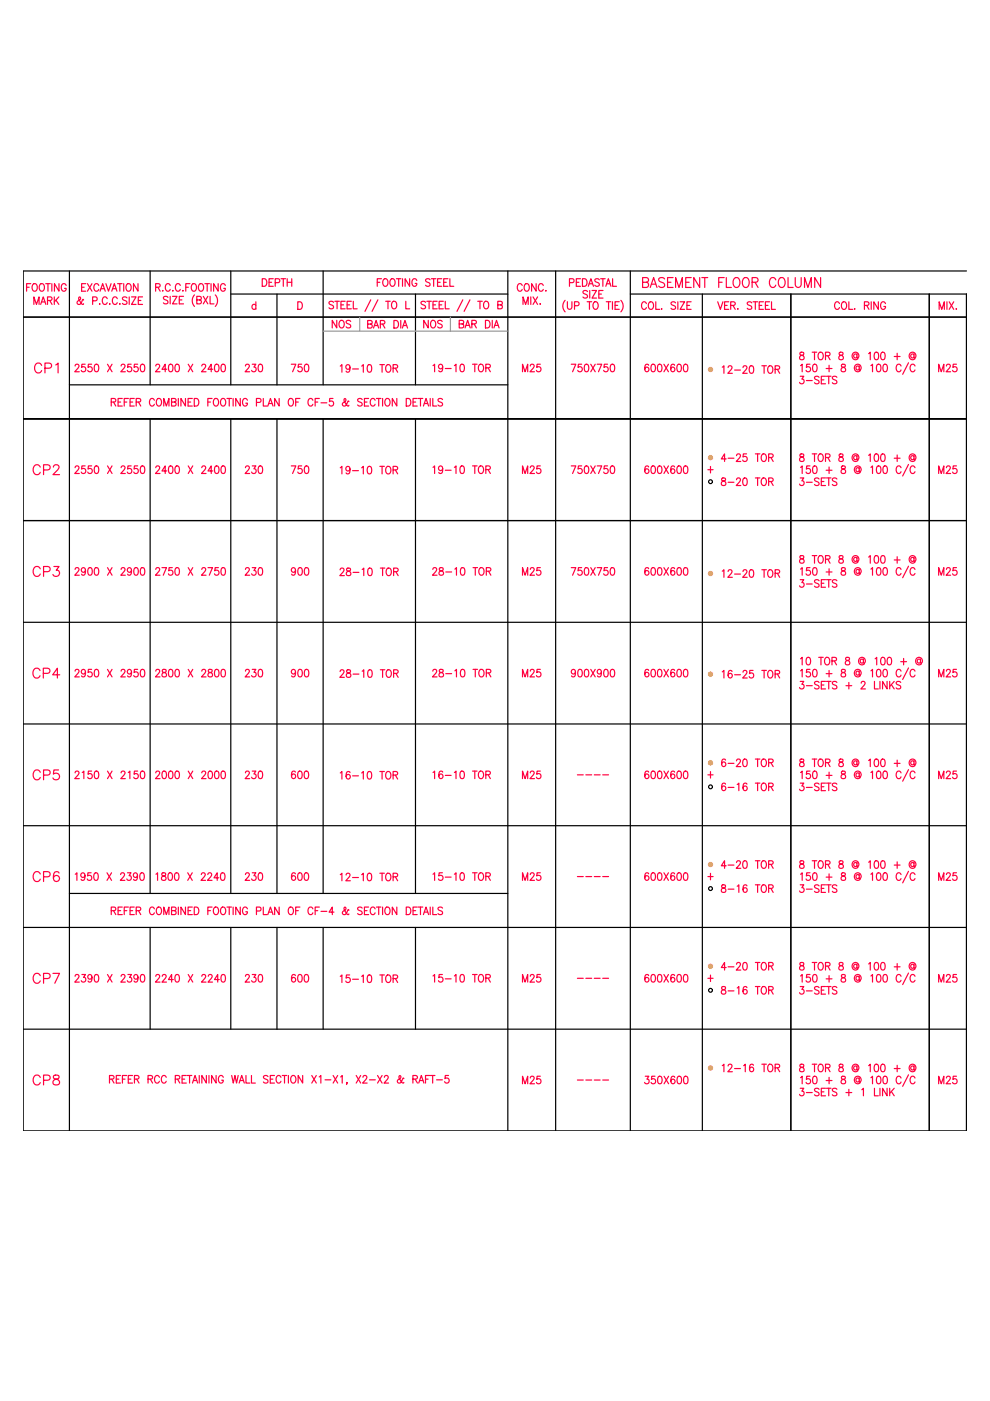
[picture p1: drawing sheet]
<svg xmlns="http://www.w3.org/2000/svg" width="210mm" height="297mm" viewBox="0 0 210 297" stroke-linecap="round" stroke-linejoin="round" font-family="sans-serif">
<defs><g id="words">
<g font-size="5.3" fill="#ff003f">
<text x="6" y="80.4">CP1</text>
<text x="5.6" y="102">CP2</text>
<text x="5.6" y="123.5">CP3</text>
<text x="5.6" y="145">CP4</text>
<text x="5.6" y="166.5">CP5</text>
<text x="5.6" y="188">CP6</text>
<text x="5.6" y="209.5">CP7</text>
<text x="5.6" y="231.4">CP8</text>
</g>
<g font-size="4.9" fill="#ff003f">
<text x="69.1" y="70.9">NOS</text>
<text x="88.5" y="70.9">NOS</text>
<text x="50.8" y="80.1">230</text>
<text x="60.7" y="80.1">750</text>
<text x="109.7" y="80.1">M25</text>
<text x="197.9" y="80.1">M25</text>
<text x="50.8" y="188">230</text>
<text x="60.7" y="188">600</text>
<text x="109.7" y="188">M25</text>
<text x="197.9" y="188">M25</text>
<text x="50.8" y="209.5">230</text>
<text x="60.7" y="209.5">600</text>
<text x="109.7" y="209.5">M25</text>
<text x="197.9" y="209.5">M25</text>
<text x="109.7" y="231.1">M25</text>
<text x="197.9" y="231.1">M25</text>
</g>
<g font-size="4.4" fill="#ff003f">
<text x="6" y="65.6">MARK</text>
<text x="70.9" y="80.1">19-10 TOR</text>
<text x="168.3" y="82.5">3-SETS</text>
<text x="50.8" y="101.6">230</text>
<text x="60.7" y="101.6">750</text>
<text x="70.9" y="101.6">19-10 TOR</text>
<text x="109.7" y="101.6">M25</text>
<text x="119.9" y="101.6">750X750</text>
<text x="135.5" y="101.6">600X600</text>
<text x="197.9" y="101.6">M25</text>
<text x="168.3" y="104.1">3-SETS</text>
<text x="50.8" y="123.1">230</text>
<text x="60.7" y="123.1">900</text>
<text x="70.9" y="123.1">28-10 TOR</text>
<text x="90.3" y="123.1">28-10 TOR</text>
<text x="109.7" y="123.1">M25</text>
<text x="119.9" y="123.1">750X750</text>
<text x="135.5" y="123.1">600X600</text>
<text x="168.3" y="125.6">3-SETS</text>
<text x="197.9" y="123.1">M25</text>
<text x="50.8" y="144.6">230</text>
<text x="60.7" y="144.6">900</text>
<text x="90.3" y="144.6">28-10 TOR</text>
<text x="109.7" y="144.6">M25</text>
<text x="119.9" y="144.6">900X900</text>
<text x="135.5" y="144.6">600X600</text>
<text x="197.9" y="144.6">M25</text>
<text x="50.8" y="166.2">230</text>
<text x="60.7" y="166.2">600</text>
<text x="109.7" y="166.2">M25</text>
<text x="135.5" y="166.2">600X600</text>
<text x="151.7" y="163.7">6-20 TOR</text>
<text x="197.9" y="166.2">M25</text>
<text x="151.7" y="185.2">4-20 TOR</text>
</g>
<text font-size="4.4" x="151.7" y="104.1">8-20 TOR</text>
<text font-size="4" x="148.9" y="209.2">+</text>
<g font-size="2.6" fill="#ff003f">
<text x="121.4" y="165.5">----</text>
<text x="121.4" y="187">----</text>
<text x="121.4" y="208.5">----</text>
<text x="121.4" y="230.4">----</text>
</g>
</g></defs>
<!-- layer: 5 -->
<g fill="none" stroke="#000" stroke-width=".25">
<path d="M4.9 57.5h200M14.7 57.5v182.3M31.8 57.5v24.1M48.9 57.5v24.1M68.5 57.5v24.1M107.7 57.5v182.3M117.8 57.5v182.3M133.6 57.5v182.3M4.9 67.2h200M48.9 62.3h58.8M58.7 62.3v19.3M88.1 62.3v19.3"/>
<path d="M133.6 62.3h71.3v177.5h-200M148.9 62.3v177.5M167.7 62.3v177.5M197 62.3v177.5M31.8 88.8v100.6M48.9 88.8v100.6M58.7 88.8v100.6M68.5 88.8v100.6M88.1 88.8v100.6M204.9 88.8h-200h200M204.9 110.4h-200h200M4.9 131.9h200"/>
<path d="M4.9 153.5h200M4.9 175.1h200M4.9 196.6h200M31.8 196.6v21.6M48.9 196.6v21.6M58.7 196.6v21.6M68.5 196.6v21.6M88.1 196.6v21.6M4.9 218.2h200"/>
</g>
<!-- layer: column -->
<g fill="none" stroke="#ff003f" stroke-width=".25">
<path d="M55.6 59.1a.82 .82 0 0 1 1 .8 .82 .82 0 0 1-1 .8zM57 59.9h.6M57.9 59.1h-.9v1.6h.9M58.4 59.9h.8l.1-.3-.1-.4-.8-.1v1.6M59.6 59.1h.9M60.1 59.1v1.6M60.9 59.9h1M60.9 59.1v1.6M61.9 59.1v1.6M80 59.9h.5M80.9 59.1h-.9v1.6M81.4 59.2a.76 .76 0 0 1 .9 .3 .76 .76 0 0 1-.2 1l-.3 .2a.86 .86 0 0 1-.7-.6 .86 .86 0 0 1 .3-.9z"/>
<path d="M82.9 59.2a.76 .76 0 0 1 .9 .3 .76 .76 0 0 1-.2 1l-.2 .2a.86 .86 0 0 1-.8-.6 .86 .86 0 0 1 .3-.9zM84 59.1h1M84.5 59.1v1.6M85.3 59.1v1.6M86.9 59.1v1.6l-1-1.6v1.6M88.4 59.5a.53 .53 0 0 0-.7-.4 .53 .53 0 0 0-.4 .6v.4a.52 .52 0 0 0 .6 .6 .52 .52 0 0 0 .5-.6h-.4M91.2 59.3a.52 .52 0 0 0-.5-.2 .52 .52 0 0 0-.5 .4l.2 .2 .7 .4 .1 .4a.58 .58 0 0 1-1 0M91.5 59.1h.9M91.9 59.1v1.6M92.8 59.9h.5M93.7 59.1h-.9v1.6h.9M94.1 59.9h.5"/>
<path d="M95 59.1h-.9v1.6h.9M95.4 59.1v1.6h.8M120.7 59.9h.9l.1-.3-.1-.4-.9-.1v1.6M122.2 59.9h.5M123.1 59.1h-.9v1.6h.9M123.5 59.1a.82 .82 0 0 1 1 .8 .82 .82 0 0 1-1 .8zM127.1 59.3a.52 .52 0 0 0-.6-.2 .52 .52 0 0 0-.4 .4l.1 .2 .7 .3 .2 .5a.59 .59 0 0 1-1 0M127.3 59.1h1M127.8 59.1v1.6M129.9 59.1v1.6h.8M136.2 59.8l1.1-.1 .2-.3-.1-.3-.3-.2h-.9v2h.9a.56 .56 0 0 0 .4-.5 .56 .56 0 0 0-.4-.6M140.9 59.1a.69 .69 0 0 0-.7-.3 .69 .69 0 0 0-.5 .5l.1 .3 .9 .4a.51 .51 0 0 1 .2 .6 .51 .51 0 0 1-.4 .3h-.4l-.4-.3"/>
<path d="M141.5 59.8h.8M142.7 58.9h-1.2v2h1.2M145.4 59.8h.7M146.6 58.9h-1.2v2h1.2M148.4 58.9v2l-1.3-2v2M148.8 58.9h1.3M149.4 58.9v2M152.4 59.8h.7M153.6 58.9h-1.2v2M154 58.9v2h1.1M155.8 58.9a.94 .94 0 0 1 1 .4 .94 .94 0 0 1 0 1.1 .69 .69 0 0 1-.8 .5 .69 .69 0 0 1-.6-.8l.1-.8zM157.8 58.9a.94 .94 0 0 1 1 .4 .94 .94 0 0 1-.1 1.1 .69 .69 0 0 1-.8 .5 .69 .69 0 0 1-.5-.8v-.5z"/>
<path d="M159.5 59.8h.8a.5 .5 0 0 0 .4-.5 .5 .5 0 0 0-.4-.4h-.8v2M160.1 59.8l.6 1.1M164.5 59.3a.69 .69 0 0 0-.8-.4 .69 .69 0 0 0-.6 .7v.5a.69 .69 0 0 0 .6 .8 .69 .69 0 0 0 .8-.5M165.4 58.9a.94 .94 0 0 1 1 .4 .94 .94 0 0 1 0 1.1 .69 .69 0 0 1-.9 .5 .69 .69 0 0 1-.5-.8v-.5zM167.1 58.9v2h1.1M168.6 58.9v1.4a.63 .63 0 0 0 .6 .7 .63 .63 0 0 0 .7-.7v-1.4M174 58.9v2l-1.3-2v2M6.5 60.1h-.9v1.6M7.1 60.2a.75 .75 0 0 1 .8 .4 .75 .75 0 0 1-.1 .9 .53 .53 0 0 1-.7 .2 .53 .53 0 0 1-.3-.6v-.3zM8.6 60.2a.75 .75 0 0 1 .9 .4 .75 .75 0 0 1-.2 .9 .53 .53 0 0 1-.7 .2 .53 .53 0 0 1-.3-.6v-.3zM9.7 60.1h1M10.2 60.1v1.6"/>
<path d="M11 60.1v1.6M12.5 60.1v1.6l-1-1.6v1.6M14 60.5a.53 .53 0 0 0-.6-.4 .53 .53 0 0 0-.4 .7v.3a.52 .52 0 0 0 .5 .6 .52 .52 0 0 0 .5-.6h-.3M15.9 77.6l.3-.4h.3l.2 .3-.2 .6-.6 .7h.9M17.3 60.9h.6M17.7 63.6l-.1-.1h-.1l-.2 .6a.48 .48 0 0 1-.5 .5 .48 .48 0 0 1-.5-.5l.7-.6 .1-.3-.2-.3-.2 .3v.3l.7 1h.2l.1-.1M18.1 77.2h-.7l-.1 .7a.52 .52 0 0 1 .8 0 .52 .52 0 0 1-.1 .8 .52 .52 0 0 1-.8-.2M18.2 60.1h-.9v1.6h.9M18.5 60.1l1 1.6M19.4 77.2h-.7v.7a.52 .52 0 0 1 .7 0 .52 .52 0 0 1 0 .8 .52 .52 0 0 1-.8-.2M19.5 60.1l-1 1.6M19.6 63.8l.9-.1 .1-.2-.1-.4-.9-.2v1.6"/>
<path d="M20.2 77.3a.45 .45 0 0 1 .7 .2v.4a.69 .69 0 0 1-.5 .9 1.1 1.1 0 0 1-.2-1.5zM20.9 60.5a.53 .53 0 0 0-.6-.4 .53 .53 0 0 0-.4 .7v.3a.53 .53 0 0 0 .4 .6 .53 .53 0 0 0 .6-.3M21.1 64.4v.1zM21.2 61.7l.6-1.6 .5 1.6M21.4 61.2h.7M22.5 60.1l.5 1.6 .6-1.6M22.7 63.3a.53 .53 0 0 0-.6-.4 .53 .53 0 0 0-.4 .6v.4a.53 .53 0 0 0 .4 .6 .53 .53 0 0 0 .6-.3M22.8 77.2l1 1.6M23.2 64.5h.1zM23.7 61.7l.5-1.6 .6 1.6M23.8 77.2l-1 1.6M23.9 61.2h.7"/>
<path d="M24.9 63.3a.53 .53 0 0 0-.7-.4 .53 .53 0 0 0-.4 .6v.4a.53 .53 0 0 0 .4 .6 .53 .53 0 0 0 .7-.3M24.9 60.1h1M25.4 64.4v.1zM25.4 60.1v1.6M25.7 77.6l.3-.4h.2l.3 .3-.2 .6-.7 .7h1M26.2 60.1v1.6M26.9 63.2l-.1-.2a.52 .52 0 0 0-.8 .3l.1 .2 .7 .4 .1 .4-.1 .2a.63 .63 0 0 1-.8-.2M27 60.2a.75 .75 0 0 1 .9 .4 .75 .75 0 0 1-.2 .9 .53 .53 0 0 1-.7 .2 .53 .53 0 0 1-.3-.6v-.3zM27.4 62.9v1.6M27.8 77.2h-.7v.7a.52 .52 0 0 1 .7 0 .52 .52 0 0 1-.1 .8 .52 .52 0 0 1-.7-.2M27.9 62.9h.9l-.9 1.6h.9M29.2 77.2h-.7l-.1 .7a.52 .52 0 0 1 .8 0 .52 .52 0 0 1-.1 .8 .52 .52 0 0 1-.7-.2"/>
<path d="M29.3 60.1v1.6l-1-1.6v1.6M29.3 63.7h.6M29.9 77.3a.45 .45 0 0 1 .7 .2l.1 .4a.68 .68 0 0 1-.6 .9 1.08 1.08 0 0 1-.2-1.5zM30.2 62.9h-.9v1.6h.9M33 60.9l.8-.1 .2-.2-.1-.3-.9-.2v1.6M33 77.6l.3-.4h.3l.3 .3-.2 .6-.7 .7h.9M33.5 60.9l.5 .8M34.4 61.7h.2zM35.4 78.3h-1.1l.7-1.1v1.6M35.6 63.1l-.1-.2a.52 .52 0 0 0-.9 .3l.2 .2 .7 .4 .1 .4-.1 .2a.63 .63 0 0 1-.9-.2M35.9 77.3a.45 .45 0 0 1 .7 .2l.1 .4a.68 .68 0 0 1-.6 .9 1.11 1.11 0 0 1-.2-1.5zM36.1 60.5a.53 .53 0 0 0-.6-.4 .53 .53 0 0 0-.4 .7v.3a.53 .53 0 0 0 .4 .6 .53 .53 0 0 0 .6-.3"/>
<path d="M36.1 62.8v1.6M36.6 62.8h.9l-.9 1.6h.9M36.6 61.6v.1zM37.3 77.3a.45 .45 0 0 1 .7 .2v.4a.68 .68 0 0 1-.5 .9 1.08 1.08 0 0 1-.2-1.5zM38 63.6h.6M38.2 60.5a.53 .53 0 0 0-.6-.4 .53 .53 0 0 0-.4 .7v.3a.53 .53 0 0 0 .4 .6 .53 .53 0 0 0 .6-.3M38.7 61.7h.1zM38.9 62.8h-.9v1.6h.9M39.4 60.9h.5M39.9 77.2l1 1.6M40.3 60.1h-.9v1.6M40.8 60.2a.75 .75 0 0 1 .9 .4 .75 .75 0 0 1-.2 .9 .53 .53 0 0 1-.6 .2 .53 .53 0 0 1-.3-.6v-.3z"/>
<path d="M40.9 77.2l-1 1.6M41.2 62.5a1.79 1.79 0 0 0 0 2.5M41.7 63.6l.9-.1 .1-.2-.1-.3-.9-.2v1.6l.9-.1 .1-.4-.4-.3M42.3 60.2a.75 .75 0 0 1 .9 .4 .75 .75 0 0 1-.2 .9 .53 .53 0 0 1-.6 .2 .53 .53 0 0 1-.3-.6v-.3zM42.8 77.6l.3-.4h.2l.3 .3-.2 .6-.7 .7h1M43.1 62.8l1 1.6M43.4 60.1h1M43.9 60.1v1.6M44.1 62.8l-1 1.6M44.5 62.8v1.6h.9M44.7 60.1v1.6M45.1 78.3h-1l.7-1.1v1.6"/>
<path d="M45.6 62.5a1.79 1.79 0 0 1 0 2.5M45.7 77.3a.45 .45 0 0 1 .7 .2v.4a.69 .69 0 0 1-.5 .9 1.1 1.1 0 0 1-.2-1.5zM46.3 60.1v1.6l-1-1.6v1.6M47 77.3a.45 .45 0 0 1 .7 .2l.1 .4a.68 .68 0 0 1-.5 .9 1.1 1.1 0 0 1-.3-1.5zM47.8 60.5a.53 .53 0 0 0-.7-.4 .53 .53 0 0 0-.4 .7v.3a.52 .52 0 0 0 .6 .6 .52 .52 0 0 0 .5-.6h-.4M54.2 64.8a.47 .47 0 0 0-.6-.1 .47 .47 0 0 0 0 .7 .47 .47 0 0 0 .6 0M54.2 64v1.6M63.1 64a.82 .82 0 0 1 1 .8 .82 .82 0 0 1-1 .8zM70.7 64.1l-.1-.1a.52 .52 0 0 0-.8 .3l.1 .2 .7 .4 .1 .4-.1 .1a.63 .63 0 0 1-.8-.1M71 63.9h1M71.5 63.9v1.6M72.3 64.6h.5"/>
<path d="M73.2 63.9h-.9v1.6M73.6 64.6h.5M74.5 63.9h-.9v1.6M74.9 63.9v1.6h.8M78 68.7l.8-.1 .1-.5-.3-.1h-.6v1.6h.6l.3-.2v-.4l-.3-.3M78.6 63.6l-1.2 2.4M79.2 69.6l.5-1.6 .6 1.6M79.4 69h.7M80.1 63.6l-1.2 2.4M80.6 68.7l.9-.1 .1-.2-.1-.4h-.9v1.6M81.1 68.7l.5 .9M81.8 63.9h.9"/>
<path d="M82.3 63.9v1.6M83.3 64a.55 .55 0 0 1 .8 .5v.4a.56 .56 0 0 1-.5 .6 .56 .56 0 0 1-.6-.6v-.4zM83.5 68a.82 .82 0 0 1 1 .8 .82 .82 0 0 1-1 .8zM85 68v1.6M85.3 69.6l.6-1.6 .5 1.6M85.5 69h.7M86 63.9v1.6h.9M90.2 64.1a.53 .53 0 0 0-.5-.2 .53 .53 0 0 0-.4 .4l.1 .2 .8 .4v.4a.6 .6 0 0 1-.9 0M90.5 63.9h1M91 63.9v1.6M91.8 77.5l.3-.3v1.6M91.8 64.6h.5"/>
<path d="M92.7 63.9h-.9v1.6M93.1 64.6h.6M93.9 77.8a.45 .45 0 0 1-.7 .3 .45 .45 0 0 1-.1-.7 .45 .45 0 0 1 .7 0l.1 .4a.75 .75 0 0 1-.6 1l-.3-.2M94 63.9h-.9v1.6M94.4 63.9v1.6h.8M94.4 78.1h1.2M96.3 77.5l.4-.3v1.6M97.4 68.7l.8-.1 .1-.2v-.3l-.9-.2v1.6h.6l.3-.1v-.4l-.3-.3M97.7 77.3a.45 .45 0 0 1 .7 .2l.1 .4a.68 .68 0 0 1-.6 .9 1.11 1.11 0 0 1-.2-1.5zM98.1 63.6l-1.2 2.4M98.6 69.5l.6-1.6 .5 1.6M98.8 69h.7"/>
<path d="M99.6 63.6l-1.2 2.4M100 68.7l.9-.1v-.5l-.9-.2v1.6M100.2 77.2h1M100.5 68.7l.5 .8M100.7 77.2v1.6M101.3 63.9h1M101.7 77.3a.55 .55 0 0 1 .8 .5v.4a.56 .56 0 0 1-.5 .6 .56 .56 0 0 1-.6-.6l.1-.6zM101.8 63.9v1.6M102.8 64l.1-.1a.81 .81 0 0 1 .7 .8 .81 .81 0 0 1-.7 .8 .99 .99 0 0 1-.1-1.5zM102.9 67.9a.82 .82 0 0 1 1 .8 .82 .82 0 0 1-1 .8zM103 78l.8-.1 .2-.2-.1-.3-.9-.2v1.6M103.5 78l.5 .8"/>
<path d="M104.4 67.9v1.6M104.7 69.5l.6-1.6 .5 1.6M104.9 69h.7M105.5 64.6h.9v-.6l-.9-.1v1.6l.9-.2 .1-.4-.3-.3M110.7 60.5a.53 .53 0 0 0-.6-.4 .53 .53 0 0 0-.4 .7v.3a.53 .53 0 0 0 .4 .6 .53 .53 0 0 0 .6-.3M110.9 64.5v-1.6l.5 1.6 .6-1.6v1.6M111.4 60.2l.1-.1a.81 .81 0 0 1 .7 .8 .81 .81 0 0 1-.7 .8 .98 .98 0 0 1-.1-1.5zM112.5 62.9v1.6M113 62.9l1 1.6M113.7 60.1v1.6l-1-1.6v1.6M114 62.9l-1 1.6M114.5 64.4v.1z"/>
<path d="M115.2 60.5a.53 .53 0 0 0-.6-.4 .53 .53 0 0 0-.5 .7v.3a.53 .53 0 0 0 .5 .6 .53 .53 0 0 0 .6-.3M115.7 61.7h.1zM119.8 63.7a1.76 1.76 0 0 0 0 2.4M120.3 64v1.1a.48 .48 0 0 0 .5 .5 .48 .48 0 0 0 .5-.5v-1.1M121.1 77.2h1l-.7 1.6M121.8 64.8l.8-.1 .2-.2-.1-.4-.3-.1h-.6v1.6M123.3 77.2h-.7v.7a.52 .52 0 0 1 .7 0 .52 .52 0 0 1 0 .8 .52 .52 0 0 1-.8-.2M124.1 77.3a.45 .45 0 0 1 .7 .2v.4a.69 .69 0 0 1-.5 .9 1.1 1.1 0 0 1-.2-1.5zM124.5 64h1M124.6 61.8a.52 .52 0 0 0-.6-.2 .52 .52 0 0 0-.4 .4l.1 .2 .7 .3 .2 .5a.59 .59 0 0 1-1 0M124.7 60.7l.6-1.6 .5 1.6M124.9 60.2h.7"/>
<path d="M125 64v1.6M125 61.6v1.6M125.3 77.2l.9 1.6M125.5 61.6h1l-1 1.6h1M126 64.1l.1-.1a.81 .81 0 0 1 .7 .8 .81 .81 0 0 1-.7 .8 .99 .99 0 0 1-.1-1.5zM126.2 77.2l-.9 1.6M126.6 77.2h1l-.7 1.6M127 62.4h.5M127.9 61.6h-.9v1.6h.9M128.4 60.7l.6-1.6 .5 1.6M128.5 64h1M128.6 60.2h.7"/>
<path d="M128.8 77.2h-.7v.7a.52 .52 0 0 1 .7 0 .52 .52 0 0 1-.1 .8 .52 .52 0 0 1-.7-.2M129 64v1.6M129.6 77.3a.45 .45 0 0 1 .7 .2v.4a.68 .68 0 0 1-.5 .9 1.08 1.08 0 0 1-.2-1.5zM129.9 64v1.6M130.4 64.7h.6M131.3 64h-.9v1.6h.9M131.6 63.7a1.76 1.76 0 0 1 0 2.4M137.1 64.4a.53 .53 0 0 0-.7-.4 .53 .53 0 0 0-.4 .6v.4a.53 .53 0 0 0 .4 .6 .53 .53 0 0 0 .7-.4M137.5 77.4v-.1a.45 .45 0 0 0-.7 .2 .98 .98 0 0 0 .3 1.3 .47 .47 0 0 0 .5-.4 .47 .47 0 0 0-.4-.5 .47 .47 0 0 0-.5 .4M137.7 64.1l.2-.1a.81 .81 0 0 1 .7 .8 .81 .81 0 0 1-.7 .8 .99 .99 0 0 1-.2-1.5zM137.9 60.9l.7-2 .7 2M138.1 60.2h.9"/>
<path d="M138.2 77.3a.45 .45 0 0 1 .7 .2l.1 .4a.69 .69 0 0 1-.6 .9 1.1 1.1 0 0 1-.2-1.5zM139 64v1.6h.9M139.6 77.3a.45 .45 0 0 1 .7 .2l.1 .4a.69 .69 0 0 1-.6 .9 1.1 1.1 0 0 1-.2-1.5zM140.3 65.4v.2zM140.8 77.2l.9 1.6M141.7 77.2l-.9 1.6M143 77.4v-.1a.45 .45 0 0 0-.7 .2v1.1a.45 .45 0 0 0 .7 0 .45 .45 0 0 0-.2-.7 .45 .45 0 0 0-.6 .4M143.2 64.2a.52 .52 0 0 0-.5-.2 .52 .52 0 0 0-.4 .4l.1 .2 .8 .4v.4a.59 .59 0 0 1-.9 0M143.2 60.9v-2l.8 2 .7-2v2M143.7 77.3a.45 .45 0 0 1 .7 .2l.1 .4a.68 .68 0 0 1-.6 .9 1.08 1.08 0 0 1-.2-1.5zM143.7 64v1.6M144.2 64h1l-1 1.6h1"/>
<path d="M145.1 77.3a.45 .45 0 0 1 .7 .2v.4a.68 .68 0 0 1-.5 .9 1.08 1.08 0 0 1-.2-1.5zM145.6 64.8h.6M146.5 64h-.9v1.6h.9M152.2 64l.5 1.6 .6-1.6M153.1 77.8l.4-.2v1.5M153.6 64.8h.6M154.4 77.9l.3-.3h.2l.3 .2-.2 .6-.7 .7h1M154.5 64h-.9v1.6h.9M154.9 64.8l.9-.1 .1-.3-.1-.3-.3-.1h-.6v1.6M155.4 64.8l.5 .8M155.8 78.5h1.2M156.4 65.4v.2z"/>
<path d="M157.5 77.9l.3-.3h.3l.3 .2-.2 .6-.7 .7h.9M159.1 77.6a.45 .45 0 0 1 .6 .2l.1 .4a.68 .68 0 0 1-.5 .9 1.08 1.08 0 0 1-.2-1.5zM159.4 64.2a.52 .52 0 0 0-.5-.2 .52 .52 0 0 0-.5 .4l.2 .2 .7 .4 .1 .4a.59 .59 0 0 1-1 0M159.7 64h.9M160.1 64v1.6M161 64.8h.5M161.5 77.6h1M161.9 64h-.9v1.6h.9M162 77.6v1.5M162.3 64.8h.5M163 77.6a.55 .55 0 0 1 .9 .6v.3a.55 .55 0 0 1-.6 .7 .55 .55 0 0 1-.5-.7v-.6zM163.2 64h-.9v1.6h.9"/>
<path d="M163.6 64v1.6h.8M164.3 78.3l.9-.1 .1-.2-.1-.3-.9-.1v1.5M164.8 78.3l.5 .8M169.7 74.7l-.1 .4 .2 .2a.52 .52 0 0 1 .7 .4 .52 .52 0 0 1-.6 .6 .53 .53 0 0 1-.3-.7 .53 .53 0 0 1 .6-.3l.2-.4a.52 .52 0 0 0-.7-.2zM169.7 77.5l.4-.3v1.6M170.6 60.9v-2l.7 2 .7-2v2M171.7 77.2h-.7v.7a.52 .52 0 0 1 .7 0 .52 .52 0 0 1 0 .8 .52 .52 0 0 1-.8-.2M172.2 74.7h1M172.5 77.3a.45 .45 0 0 1 .7 .2v.4a.69 .69 0 0 1-.5 .9 1.1 1.1 0 0 1-.2-1.5zM172.7 74.7v1.6M173.7 74.7a.55 .55 0 0 1 .8 .6v.4a.56 .56 0 0 1-.5 .6 .56 .56 0 0 1-.6-.6v-.4zM175 75.4h.8l.1-.6-.9-.1v1.6"/>
<path d="M175.5 75.4l.5 .9M175.8 77.4v1.4M178 64.4a.53 .53 0 0 0-.6-.4 .53 .53 0 0 0-.5 .6v.4a.53 .53 0 0 0 .5 .6 .53 .53 0 0 0 .6-.4M178 74.7l-.1 .4 .2 .2a.52 .52 0 0 1 .7 .4 .52 .52 0 0 1-.6 .6 .53 .53 0 0 1-.3-.7 .53 .53 0 0 1 .6-.3l.2-.4a.52 .52 0 0 0-.7-.2zM178.5 77.3l-.1 .3 .2 .2a.52 .52 0 0 1 .7 .5 .52 .52 0 0 1-.6 .5 .53 .53 0 0 1-.3-.6 .53 .53 0 0 1 .6-.4l.2-.4a.53 .53 0 0 0-.7-.1zM178.7 64.1l.1-.1a.81 .81 0 0 1 .7 .8 .81 .81 0 0 1-.7 .8 .99 .99 0 0 1-.1-1.5zM180 64v1.6h.8M181.2 65.4v.2zM181.7 75.3l-.1-.2a.4 .4 0 0 0-.5 .1 .4 .4 0 0 0 0 .5 .4 .4 0 0 0 .6 0M181.7 75.1l.1 .8a.69 .69 0 0 0-.1-1.2 .69 .69 0 0 0-1 .7 .74 .74 0 0 0 .3 .8 .74 .74 0 0 0 .9-.2M182.2 77.8l-.1-.1a.39 .39 0 0 0-.6 0 .39 .39 0 0 0 .1 .6 .39 .39 0 0 0 .6-.1M182.2 77.6v.8a.7 .7 0 0 0-.1-1.2 .7 .7 0 0 0-1 .7 .73 .73 0 0 0 .4 .8 .73 .73 0 0 0 .9-.1"/>
<path d="M183.3 64.8l.8-.1 .1-.3v-.3l-.3-.1h-.6v1.6M183.8 64.8l.4 .8M184.2 75l.3-.3v1.6M184.7 77.5l.3-.3v1.6M184.7 64v1.6M185.5 74.7a.45 .45 0 0 1 .7 .3l.1 .4a.68 .68 0 0 1-.6 .9 1.08 1.08 0 0 1-.2-1.6zM186 77.3a.45 .45 0 0 1 .7 .2l.1 .4a.69 .69 0 0 1-.6 .9 1.1 1.1 0 0 1-.2-1.5zM186.2 64v1.6l-.9-1.6v1.6M186.9 74.7a.45 .45 0 0 1 .7 .3l.1 .4a.68 .68 0 0 1-.6 .9 1.08 1.08 0 0 1-.2-1.6zM187.4 77.3a.45 .45 0 0 1 .7 .2l.1 .4a.69 .69 0 0 1-.6 .9 1.1 1.1 0 0 1-.2-1.5zM187.7 64.4a.53 .53 0 0 0-.6-.4 .53 .53 0 0 0-.4 .6v.4a.53 .53 0 0 0 .5 .6 .53 .53 0 0 0 .5-.6h-.3M189.6 75.6h1.2"/>
<path d="M190.2 74.9v1.4M191 77.6a.53 .53 0 0 0-.6-.4 .53 .53 0 0 0-.4 .6v.4a.53 .53 0 0 0 .4 .6 .53 .53 0 0 0 .6-.4M192.6 76.9l-1.2 2.5M193.8 75.3l-.1-.2a.4 .4 0 0 0-.5 .1 .4 .4 0 0 0 0 .5 .4 .4 0 0 0 .6 0M193.8 75.1l.1 .8a.69 .69 0 0 0-.1-1.2 .69 .69 0 0 0-1 .7 .74 .74 0 0 0 .3 .8 .74 .74 0 0 0 .9-.2M194 77.6a.53 .53 0 0 0-.6-.4 .53 .53 0 0 0-.4 .6v.4a.53 .53 0 0 0 .4 .6 .53 .53 0 0 0 .6-.4M199.1 65.6v-1.6l.6 1.6 .5-1.6v1.6M200.8 64v1.6M201.2 64l1 1.6M202.2 64l-1 1.6M202.7 65.5h.1zM15.9 99.2l.2-.3 .4-.1 .2 .4-.8 1.2h.9"/>
<path d="M18.1 98.8h-.7l-.1 .7a.52 .52 0 0 1 .8 0 .52 .52 0 0 1-.1 .8 .52 .52 0 0 1-.8-.2M19.4 98.8h-.7v.7a.52 .52 0 0 1 .7 0 .52 .52 0 0 1 0 .8 .52 .52 0 0 1-.8-.2M20.2 98.9l.3-.1a.98 .98 0 0 1 0 1.6h-.1a1.1 1.1 0 0 1-.2-1.5zM22.8 98.8l1 1.6M23.6 85.2h.8l.1-.6-.3-.1h-.6v1.6M23.8 98.8l-1 1.6M24.1 85.2l.4 .9M25 85.2h.6M25.7 99.2l.1-.3 .4-.1 .3 .4-.9 1.2h1M25.9 84.5h-.9v1.6h.9M26.3 85.2h.6M27.2 84.5h-.9v1.6"/>
<path d="M27.6 85.2h.5M27.8 98.8h-.7v.7a.52 .52 0 0 1 .7 0 .52 .52 0 0 1-.1 .8 .52 .52 0 0 1-.7-.2M28.5 84.5h-.9v1.6h.9M28.9 85.2h.8l.1-.6-.3-.1h-.6v1.6M29.2 98.8h-.7l-.1 .7a.52 .52 0 0 1 .8 0 .52 .52 0 0 1-.1 .8 .52 .52 0 0 1-.7-.2M29.4 85.2l.4 .9M29.9 98.9a.44 .44 0 0 1 .7 .2l.1 .4a.68 .68 0 0 1-.6 .9 1.08 1.08 0 0 1-.2-1.5zM32.7 84.9a.53 .53 0 0 0-.6-.4 .53 .53 0 0 0-.4 .6v.4a.53 .53 0 0 0 .4 .6 .53 .53 0 0 0 .6-.4M33 99.2l.3-.4h.3l.3 .3-.2 .5-.7 .8h.9M33.4 84.6a.76 .76 0 0 1 .9 .3 .76 .76 0 0 1-.2 1l-.3 .2a.85 .85 0 0 1-.7-.6 .85 .85 0 0 1 .3-.9zM34.7 86.1v-1.6l.6 1.6 .5-1.6v1.6M35.4 99.9h-1.1l.7-1.1v1.6"/>
<path d="M35.9 98.9a.44 .44 0 0 1 .7 .2l.1 .4a.68 .68 0 0 1-.6 .9 1.11 1.11 0 0 1-.2-1.5zM36.4 85.2h.8l.1-.3-.1-.3-.8-.1v1.6h.6l.3-.2v-.3l-.3-.4M37.3 98.9a.44 .44 0 0 1 .7 .2v.4a.68 .68 0 0 1-.5 .9 1.08 1.08 0 0 1-.2-1.5zM37.8 84.5v1.6M39.3 84.5v1.6l-.9-1.6v1.6M39.9 85.2h.5M39.9 98.8l1 1.6M40.8 84.5h-.9v1.6h.9M40.9 98.8l-1 1.6M41.2 84.5a.82 .82 0 0 1 1 .8 .82 .82 0 0 1-1 .8zM42.8 99.2l.3-.4h.2l.3 .3-.2 .5-.7 .8h1M44.1 85.2h.5"/>
<path d="M45 84.5h-.9v1.6M45.1 99.9h-1l.7-1.1v1.6M45.5 84.6a.76 .76 0 0 1 .9 .3 .76 .76 0 0 1-.2 1l-.3 .2a.85 .85 0 0 1-.7-.6 .85 .85 0 0 1 .3-.9zM45.7 98.9l.3-.1a.98 .98 0 0 1 0 1.6h-.1a1.1 1.1 0 0 1-.2-1.5zM47 84.6a.76 .76 0 0 1 .9 .3 .76 .76 0 0 1-.2 1l-.3 .2a.85 .85 0 0 1-.7-.6 .85 .85 0 0 1 .3-.9zM47 98.9l.4-.1a1 1 0 0 1 0 1.6h-.1a1.1 1.1 0 0 1-.3-1.5zM48.1 84.5h1M48.6 84.5v1.6M49.4 84.5v1.6M50.9 84.5v1.6l-.9-1.6v1.6M52.5 84.9a.53 .53 0 0 0-.7-.4 .53 .53 0 0 0-.4 .6v.4a.53 .53 0 0 0 .5 .6 .53 .53 0 0 0 .6-.6h-.4M54.4 85.3l.8-.1 .1-.2v-.4l-.3-.1h-.6v1.6"/>
<path d="M55.8 84.5v1.6h.8M56.8 86.1l.5-1.6 .6 1.6M57 85.6h.7M59.2 84.5v1.6l-1-1.6v1.6M61.4 84.6a.76 .76 0 0 1 .9 .3 .76 .76 0 0 1-.2 1l-.3 .2a.85 .85 0 0 1-.7-.6 .85 .85 0 0 1 .3-.9zM62.7 85.2h.5M63.6 84.5h-.9v1.6M66.3 84.9a.53 .53 0 0 0-.6-.4 .53 .53 0 0 0-.4 .6v.4a.53 .53 0 0 0 .4 .6 .53 .53 0 0 0 .6-.4M66.8 85.2h.6M67.7 84.5h-.9v1.6M68.1 85.4h1.2M70.6 84.5h-.7l-.1 .7a.52 .52 0 0 1 .8 0 .52 .52 0 0 1-.1 .8 .52 .52 0 0 1-.7-.2"/>
<path d="M74 85.2l-.2-.2-.2 .6a.48 .48 0 0 1-.5 .5 .48 .48 0 0 1-.5-.5l.7-.6v-.3l-.2-.2-.2 .2 .1 .4 .6 .9 .3 .1 .1-.2M76.8 84.7a.52 .52 0 0 0-.5-.2 .52 .52 0 0 0-.5 .4l.2 .2 .7 .3 .1 .5a.59 .59 0 0 1-1 0M77.3 85.2h.5M78.2 84.5h-.9v1.6h.9M79.5 84.9a.53 .53 0 0 0-.6-.4 .53 .53 0 0 0-.4 .6v.4a.53 .53 0 0 0 .4 .6 .53 .53 0 0 0 .6-.4M79.8 84.5h1M80.3 84.5v1.6M81.1 84.5v1.6M81.9 84.6a.76 .76 0 0 1 .8 .3 .76 .76 0 0 1-.1 1l-.3 .2a.86 .86 0 0 1-.7-.6 .86 .86 0 0 1 .3-.9zM84.1 84.5v1.6l-.9-1.6v1.6M86.1 84.5a.82 .82 0 0 1 1 .8 .82 .82 0 0 1-1 .8zM87.6 85.2h.5"/>
<path d="M88.5 84.5h-.9v1.6h.9M88.7 84.5h.9M89.2 84.5v1.6M89.8 86.1l.5-1.6 .6 1.6M90 85.6h.7M91.2 84.5v1.6M91.8 84.5v1.6h.8M91.8 99.1l.3-.3v1.6M93.8 84.7a.52 .52 0 0 0-.5-.2 .52 .52 0 0 0-.4 .4l.1 .2 .8 .4v.4a.59 .59 0 0 1-.9 0M93.9 99.3a.45 .45 0 0 1-.7 .4 .45 .45 0 0 1-.1-.7 .45 .45 0 0 1 .7 0l.1 .3a.75 .75 0 0 1-.6 1.1l-.3-.2M94.4 99.7h1.2M96.3 99.1l.4-.3v1.6"/>
<path d="M97.7 98.9a.44 .44 0 0 1 .7 .2l.1 .4a.68 .68 0 0 1-.6 .9 1.11 1.11 0 0 1-.2-1.5zM100.2 98.8h1M100.7 98.8v1.6M101.7 98.9l.1-.1a.81 .81 0 0 1 .8 .8 .81 .81 0 0 1-.8 .8 .99 .99 0 0 1-.1-1.5zM103 99.6l.8-.1 .2-.3-.1-.3-.3-.1h-.6v1.6M103.5 99.6l.5 .8M150.1 99.6h1.1M150.6 98.9v1.4M154 97.3h-1.1l.7-1.1v1.6M154.4 97.2h1.2M156.2 96.6l.2-.4h.3l.3 .3-.2 .6-.7 .7h1M158.3 96.2h-.7l-.1 .7a.52 .52 0 0 1 .8 0 .52 .52 0 0 1-.1 .8 .52 .52 0 0 1-.7-.2"/>
<path d="M160.2 96.2h.9M160.6 96.2v1.6M161.7 96.3l.1-.1a.81 .81 0 0 1 .7 .8 .81 .81 0 0 1-.7 .8 .99 .99 0 0 1-.1-1.5zM163 97l.8-.1 .1-.2v-.3l-.3-.2h-.6v1.6M163.4 97l.5 .8M169.7 96.3v.5a.65 .65 0 0 1 .7 .2 .65 .65 0 0 1 0 .8h-.3a.48 .48 0 0 1-.6-.3 .48 .48 0 0 1 .4-.6l.5-.1v-.3a.5 .5 0 0 0-.7-.2zM169.7 99.1l.4-.3v1.6M171.7 98.8h-.7v.7a.52 .52 0 0 1 .7 0 .52 .52 0 0 1 0 .7 .52 .52 0 0 1-.8-.1M172.2 96.2h1M172.5 98.9l.3-.1a.98 .98 0 0 1 0 1.6h-.1a1.1 1.1 0 0 1-.2-1.5zM172.7 96.2v1.6M173.7 96.3l.2-.1a.81 .81 0 0 1 .7 .8 .81 .81 0 0 1-.7 .8 .99 .99 0 0 1-.2-1.5z"/>
<path d="M175 97l.8-.1 .1-.5-.3-.2h-.6v1.6M175.5 97l.5 .8M178 96.3v.5a.65 .65 0 0 1 .7 .2 .65 .65 0 0 1 0 .8h-.2a.48 .48 0 0 1-.7-.3 .48 .48 0 0 1 .5-.6l.4-.1v-.3a.5 .5 0 0 0-.7-.2zM178.5 98.9l-.1 .3 .2 .2a.53 .53 0 0 1 .7 .6 .53 .53 0 0 1-.9 .2v-.5l.8-.4v-.3a.51 .51 0 0 0-.7-.1zM181.7 96.8l-.1-.1a.41 .41 0 0 0-.6 .3 .41 .41 0 0 0 .6 .4l.1-.2M181.7 96.6l.1 .9a.69 .69 0 0 0-.1-1.2 .69 .69 0 0 0-1 .6 .73 .73 0 0 0 .3 .8 .73 .73 0 0 0 .9-.1M182.2 99.4l-.1-.2a.41 .41 0 0 0-.6 .4 .41 .41 0 0 0 .6 .3l.1-.1M182.2 99.2v.8a.7 .7 0 0 0-.1-1.2 .7 .7 0 0 0-1 .7 .73 .73 0 0 0 .4 .8 .73 .73 0 0 0 .9-.1M184.2 96.5l.3-.3v1.6M184.7 99.1l.3-.3v1.6M185.5 96.3a.44 .44 0 0 1 .7 .2l.1 .4a.68 .68 0 0 1-.6 .9 1.08 1.08 0 0 1-.2-1.5zM186 98.9l.4-.1a.98 .98 0 0 1 0 1.6h-.2a1.1 1.1 0 0 1-.2-1.5z"/>
<path d="M186.9 96.3a.44 .44 0 0 1 .7 .2l.1 .4a.68 .68 0 0 1-.6 .9 1.08 1.08 0 0 1-.2-1.5zM187.4 98.9l.3-.1a.98 .98 0 0 1 0 1.6h-.1a1.1 1.1 0 0 1-.2-1.5zM189.6 97.2h1.2M190.2 96.5v1.3M191 99.2a.53 .53 0 0 0-.6-.4 .53 .53 0 0 0-.4 .6v.4a.53 .53 0 0 0 .4 .6 .53 .53 0 0 0 .6-.4M192.6 98.5l-1.2 2.4M193.8 96.8l-.1-.1a.41 .41 0 0 0-.6 .3 .41 .41 0 0 0 .6 .4l.1-.2M193.8 96.6l.1 .9a.69 .69 0 0 0-.1-1.2 .69 .69 0 0 0-1 .6 .73 .73 0 0 0 .3 .8 .73 .73 0 0 0 .9-.1M194 99.2a.53 .53 0 0 0-.6-.4 .53 .53 0 0 0-.4 .6v.4a.53 .53 0 0 0 .4 .6 .53 .53 0 0 0 .6-.4M169.7 117.9v.4a.64 .64 0 0 1 .7 .3 .64 .64 0 0 1 0 .7l-.3 .1a.48 .48 0 0 1-.6-.3 .48 .48 0 0 1 .4-.6l.5-.2v-.3a.51 .51 0 0 0-.7-.1zM172.2 117.8h1M172.7 117.8v1.6"/>
<path d="M173.7 117.9a.76 .76 0 0 1 .9 .4 .76 .76 0 0 1-.2 .9l-.3 .2a.86 .86 0 0 1-.7-.6 .86 .86 0 0 1 .3-.9zM175 118.6l.8-.1 .1-.5-.3-.2h-.6v1.6M175.5 118.6l.5 .8M178 117.9v.4a.64 .64 0 0 1 .7 .3 .64 .64 0 0 1 0 .7l-.2 .1a.48 .48 0 0 1-.7-.3 .48 .48 0 0 1 .5-.6l.4-.2v-.3a.51 .51 0 0 0-.7-.1zM181.7 118.4l-.1-.1a.41 .41 0 0 0-.6 .3 .41 .41 0 0 0 .6 .3l.1-.1M181.7 118.2l.1 .8a.69 .69 0 0 0-.1-1.2 .69 .69 0 0 0-1 .7 .74 .74 0 0 0 .3 .8 .74 .74 0 0 0 .9-.1M184.2 118.1l.3-.3v1.6M185.5 117.9a.45 .45 0 0 1 .7 .2l.1 .4a.68 .68 0 0 1-.6 .9 1.09 1.09 0 0 1-.2-1.5zM186.9 117.9a.45 .45 0 0 1 .7 .2l.1 .4a.68 .68 0 0 1-.6 .9 1.09 1.09 0 0 1-.2-1.5zM189.6 118.7h1.2M190.2 118v1.4M193.8 118.4l-.1-.1a.41 .41 0 0 0-.6 .3 .41 .41 0 0 0 .6 .3l.1-.1"/>
<path d="M193.8 118.2l.1 .8a.69 .69 0 0 0-.1-1.2 .69 .69 0 0 0-1 .7 .74 .74 0 0 0 .3 .8 .74 .74 0 0 0 .9-.1M15.9 120.7l.3-.3h.4l.1 .3-.2 .5-.6 .8h.9M18.1 120.9a.45 .45 0 0 1-.6 .4 .45 .45 0 0 1-.2-.8 .45 .45 0 0 1 .8 .1v.3a.77 .77 0 0 1-.5 1.1l-.3-.3M18.8 120.4a.45 .45 0 0 1 .7 .3l.1 .3a.68 .68 0 0 1-.6 1 1.09 1.09 0 0 1-.2-1.6zM20.2 120.4a.45 .45 0 0 1 .7 .3v.3a.7 .7 0 0 1-.5 1 1.11 1.11 0 0 1-.2-1.6zM22.8 120.4l1 1.6M23.8 120.4l-1 1.6M25.7 120.7l.3-.3h.4l.1 .3-.2 .5-.7 .8h1M27.9 120.9a.45 .45 0 0 1-.6 .4 .45 .45 0 0 1-.2-.8 .45 .45 0 0 1 .7 .1l.1 .3a.77 .77 0 0 1-.6 1.1l-.2-.3M28.6 120.4a.45 .45 0 0 1 .7 .3v.3a.68 .68 0 0 1-.5 1 1.09 1.09 0 0 1-.2-1.6zM29.9 120.4a.45 .45 0 0 1 .7 .3l.1 .3a.68 .68 0 0 1-.6 1 1.09 1.09 0 0 1-.2-1.6zM33 120.7l.3-.3h.4l.2 .3-.2 .5-.7 .8h.9"/>
<path d="M34.3 120.4h1l-.7 1.6M36.5 120.4h-.6l-.1 .6a.52 .52 0 0 1 .7 0 .52 .52 0 0 1 0 .8 .52 .52 0 0 1-.8-.1M37.3 120.4a.45 .45 0 0 1 .7 .3v.3a.68 .68 0 0 1-.5 1 1.09 1.09 0 0 1-.2-1.6zM39.9 120.4l1 1.6M40.9 120.4l-1 1.6M42.8 120.7l.3-.3h.4l.1 .3-.2 .5-.7 .8h1M44.1 120.4h1l-.7 1.6M46.3 120.4h-.7l-.1 .6a.52 .52 0 0 1 .8 0 .52 .52 0 0 1-.1 .8 .52 .52 0 0 1-.7-.1M47 120.4a.45 .45 0 0 1 .7 .3l.1 .3a.68 .68 0 0 1-.5 1 1.11 1.11 0 0 1-.3-1.6zM153.1 121.1l.4-.3v1.6M154.4 121.2l.3-.4 .4 .1 .1 .2-.2 .5-.7 .8h1M155.8 121.7h1.2"/>
<path d="M157.5 121.2l.3-.4 .4 .1 .2 .2-.2 .5-.7 .8h.9M159.1 120.9a.45 .45 0 0 1 .6 .2l.1 .4a.68 .68 0 0 1-.5 .9 1.09 1.09 0 0 1-.2-1.5zM161.5 120.8h1M162 120.8v1.6M163 120.9a.76 .76 0 0 1 .9 .3 .76 .76 0 0 1-.2 1l-.3 .2a.86 .86 0 0 1-.7-.6 .86 .86 0 0 1 .3-.9zM164.3 121.6l.9-.1 .1-.3-.1-.3-.9-.1v1.6M164.8 121.6l.5 .8M169.7 120.7l.4-.3v1.6M169.7 139.7l.4-.3v1.6M171.1 139.4a.45 .45 0 0 1 .7 .3l.1 .4a.68 .68 0 0 1-.6 .9 1.09 1.09 0 0 1-.2-1.6zM171.7 120.4h-.7v.6a.52 .52 0 0 1 .7 0 .52 .52 0 0 1 0 .8 .52 .52 0 0 1-.8-.1M172.5 120.4a.45 .45 0 0 1 .7 .3v.3a.7 .7 0 0 1-.5 1 1.11 1.11 0 0 1-.2-1.6z"/>
<path d="M173.6 139.4h.9M174.1 139.4v1.6M175.1 139.4a.76 .76 0 0 1 .9 .4 .76 .76 0 0 1-.2 .9 .53 .53 0 0 1-.6 .2 .53 .53 0 0 1-.4-.5l.1-.7zM178.5 120.4l-.1 .3 .2 .3a.53 .53 0 0 1 .7 .6 .53 .53 0 0 1-.9 .2v-.5l.8-.4v-.3a.52 .52 0 0 0-.7-.2zM179.4 139.4l-.1 .3 .2 .3a.53 .53 0 0 1 .7 .6 .53 .53 0 0 1-.9 .2v-.5l.7-.4 .1-.3a.51 .51 0 0 0-.7-.2zM182.2 121l-.1-.2a.41 .41 0 0 0-.6 .3 .41 .41 0 0 0 .6 .4l.1-.2M182.2 120.7v.9a.7 .7 0 0 0-.1-1.2 .7 .7 0 0 0-1 .6 .74 .74 0 0 0 .4 .8 .74 .74 0 0 0 .9-.1M183.1 140l-.1-.2a.41 .41 0 0 0-.6 .4 .41 .41 0 0 0 .6 .3l.1-.1M183.1 139.7v.9a.69 .69 0 0 0-.1-1.2 .69 .69 0 0 0-1 .7 .74 .74 0 0 0 .4 .8 .74 .74 0 0 0 .9-.2M184.7 120.7l.3-.3v1.6M185.5 139.7l.4-.3v1.6M186 120.4a.45 .45 0 0 1 .7 .3l.1 .3a.7 .7 0 0 1-.6 1 1.11 1.11 0 0 1-.2-1.6z"/>
<path d="M186.9 139.4a.45 .45 0 0 1 .7 .3l.1 .4a.72 .72 0 0 1-.4 .9h-.2a1.08 1.08 0 0 1-.2-1.6zM187.4 120.4a.45 .45 0 0 1 .7 .3l.1 .3a.7 .7 0 0 1-.6 1 1.11 1.11 0 0 1-.2-1.6zM188.3 139.4a.45 .45 0 0 1 .7 .3v.4a.72 .72 0 0 1-.4 .9h-.1a1.08 1.08 0 0 1-.2-1.6zM191 120.7a.53 .53 0 0 0-.6-.3 .53 .53 0 0 0-.4 .6v.3a.53 .53 0 0 0 .4 .7 .53 .53 0 0 0 .6-.4M191.6 139.6v1.4M192.6 120l-1.2 2.5M194 120.7a.53 .53 0 0 0-.6-.3 .53 .53 0 0 0-.4 .6v.3a.53 .53 0 0 0 .4 .7 .53 .53 0 0 0 .6-.4M195.2 140l-.1-.2a.41 .41 0 0 0-.6 .4 .41 .41 0 0 0 .6 .3l.1-.1M195.2 139.7v.9a.69 .69 0 0 0-.1-1.2 .69 .69 0 0 0-1 .7 .74 .74 0 0 0 .4 .8 .74 .74 0 0 0 .9-.2M15.9 142.3l.3-.4 .4 .1 .1 .2-.2 .6-.6 .7h.9M18.1 142.4a.45 .45 0 0 1-.6 .4 .45 .45 0 0 1-.2-.7 .45 .45 0 0 1 .8 .1v.2a.76 .76 0 0 1-.5 1.1l-.3-.2M19.4 141.9h-.7v.7a.52 .52 0 0 1 .7 0 .52 .52 0 0 1 0 .8 .52 .52 0 0 1-.8-.2"/>
<path d="M20.2 142a.45 .45 0 0 1 .7 .2v.4a.75 .75 0 0 1-.4 .9h-.1a1.1 1.1 0 0 1-.2-1.5zM22.8 141.9l1 1.6M23.8 141.9l-1 1.6M25.7 142.3l.3-.4 .4 .1 .1 .2-.2 .6-.7 .7h1M27.9 142.4a.45 .45 0 0 1-.6 .4 .45 .45 0 0 1-.2-.7 .45 .45 0 0 1 .7 .1l.1 .2a.76 .76 0 0 1-.6 1.1l-.2-.2M29.2 141.9h-.7l-.1 .7a.52 .52 0 0 1 .8 0 .52 .52 0 0 1-.1 .8 .52 .52 0 0 1-.7-.2M29.9 142a.45 .45 0 0 1 .7 .2l.1 .4a.72 .72 0 0 1-.4 .9h-.2a1.08 1.08 0 0 1-.2-1.5zM33 142.3l.3-.4 .4 .1 .2 .2-.2 .6-.7 .7h.9M34.5 142l-.1 .3 .2 .2a.53 .53 0 0 1 .7 .7 .53 .53 0 0 1-.9 .2l-.1-.2a.75 .75 0 0 1 .9-.8v-.2a.51 .51 0 0 0-.7-.2zM35.9 142a.45 .45 0 0 1 .7 .2l.1 .4a.72 .72 0 0 1-.4 .9h-.2a1.11 1.11 0 0 1-.2-1.5zM37.3 142a.45 .45 0 0 1 .7 .2v.4a.72 .72 0 0 1-.4 .9h-.1a1.08 1.08 0 0 1-.2-1.5zM39.9 141.9l1 1.6"/>
<path d="M40.9 141.9l-1 1.6M42.8 142.3l.3-.4 .4 .1 .1 .2-.2 .6-.7 .7h1M44.2 142v.3l.2 .2a.53 .53 0 0 1 .7 .7 .53 .53 0 0 1-.9 .2l-.1-.2a.75 .75 0 0 1 .8-.8l.1-.2a.51 .51 0 0 0-.8-.2zM45.7 142a.45 .45 0 0 1 .7 .2v.4a.75 .75 0 0 1-.4 .9h-.1a1.1 1.1 0 0 1-.2-1.5zM47 142a.45 .45 0 0 1 .7 .2l.1 .4a.73 .73 0 0 1-.4 .9h-.1a1.1 1.1 0 0 1-.3-1.5zM72.1 142.4l.3-.4h.3l.2 .3-.2 .6-.7 .7h1M73.6 142.1v.4a.65 .65 0 0 1 .6 .3 .65 .65 0 0 1 0 .7l-.2 .1a.48 .48 0 0 1-.6-.3 .48 .48 0 0 1 .4-.6l.4-.2 .1-.3a.5 .5 0 0 0-.7-.1zM74.9 142.9h1.2M76.8 142.3l.3-.3v1.6M78.2 142.1a.44 .44 0 0 1 .7 .2v.4a.68 .68 0 0 1-.5 .9 1.08 1.08 0 0 1-.2-1.5zM80.6 142h1M81.1 142v1.6"/>
<path d="M82.1 142.1l.2-.1a.81 .81 0 0 1 .7 .8 .81 .81 0 0 1-.7 .8 .99 .99 0 0 1-.2-1.5zM83.5 142.8l.8-.1 .1-.2-.1-.3-.2-.2h-.6v1.6M83.9 142.8l.5 .8M153.1 142.4l.4-.3v1.6M155.2 142.4l-.1-.2a.45 .45 0 0 0-.7 .2 .99 .99 0 0 0 .4 1.3 .47 .47 0 0 0 .5-.4 .47 .47 0 0 0-.4-.5 .47 .47 0 0 0-.5 .4M155.8 143.1h1.2M157.5 142.5l.3-.4 .4 .1 .2 .2-.2 .6-.7 .7h.9M159.7 142.1h-.7l-.1 .7a.52 .52 0 0 1 .8 0 .52 .52 0 0 1-.1 .8 .52 .52 0 0 1-.8-.2M161.5 142.1h1M162 142.1v1.6M163 142.2a.76 .76 0 0 1 .9 .4 .76 .76 0 0 1-.2 .9l-.3 .2a.86 .86 0 0 1-.7-.6 .86 .86 0 0 1 .3-.9zM164.3 142.9l.9-.1 .1-.2-.1-.4-.9-.1v1.6"/>
<path d="M164.8 142.9l.5 .8M169.7 144.5h.7l-.4 .6a.5 .5 0 0 1 .4 .8 .5 .5 0 0 1-.9-.1M169.7 142.2l.4-.3v1.6M171 145.4h1.2M171.7 141.9h-.7v.7a.52 .52 0 0 1 .7 0 .52 .52 0 0 1 0 .8 .52 .52 0 0 1-.8-.2M172.5 142a.45 .45 0 0 1 .7 .2v.4a.75 .75 0 0 1-.4 .9h-.1a1.1 1.1 0 0 1-.2-1.5zM173.7 144.7l-.2-.2a.52 .52 0 0 0-.8 .4l.1 .2 .8 .4 .1 .3-.2 .2a.63 .63 0 0 1-.8-.2M174.1 145.2h.6M175 144.5h-.9v1.6h.9M175.2 142.8h1.2M175.2 144.5h1M175.7 144.5v1.6"/>
<path d="M175.8 142.2v1.3M176.4 140.1h.8l.1-.6-.9-.1v1.6M176.9 140.1l.5 .9M177.4 144.7l-.1-.2a.52 .52 0 0 0-.8 .4l.1 .2 .8 .4v.3l-.1 .2a.63 .63 0 0 1-.8-.2M178.5 142l-.1 .3 .2 .2a.53 .53 0 0 1 .7 .6 .53 .53 0 0 1-.9 .3v-.6l.8-.4v-.2a.52 .52 0 0 0-.7-.2zM179.4 145.4h1.2M180 144.7v1.4M182.2 142.5l-.1-.1a.4 .4 0 0 0-.6 0 .4 .4 0 0 0 .1 .6 .4 .4 0 0 0 .6-.1M182.2 142.3v.8a.7 .7 0 0 0-.1-1.2 .7 .7 0 0 0-1 .7 .74 .74 0 0 0 .4 .8 .74 .74 0 0 0 .9-.1M182.6 144.9l.3-.4h.4l.1 .3-.2 .5-.7 .8h1M184.7 142.2l.3-.3v1.6M185.4 144.5v1.6h.8"/>
<path d="M186 142a.45 .45 0 0 1 .7 .2l.1 .4a.75 .75 0 0 1-.4 .9h-.2a1.1 1.1 0 0 1-.2-1.5zM186.6 144.5v1.6M187.4 142a.45 .45 0 0 1 .7 .2l.1 .4a.75 .75 0 0 1-.5 .9h-.1a1.1 1.1 0 0 1-.2-1.5zM188.1 144.5v1.6l-1-1.6v1.6M188.6 144.5v1.6M189 145.2l.6 .9M189.6 144.5l-1 1M191 144.7a.53 .53 0 0 0-.6-.2 .53 .53 0 0 0-.4 .4l.1 .2 .7 .3 .2 .4a.6 .6 0 0 1-1 0M191 140.3h1.2M191 142.3a.53 .53 0 0 0-.6-.4 .53 .53 0 0 0-.4 .6v.4a.53 .53 0 0 0 .4 .6 .53 .53 0 0 0 .6-.4M192.6 141.6l-1.2 2.5M194 142.3a.53 .53 0 0 0-.6-.4 .53 .53 0 0 0-.4 .6v.4a.53 .53 0 0 0 .4 .6 .53 .53 0 0 0 .6-.4"/>
<path d="M15.9 163.9l.3-.4h.3l.2 .3-.2 .5-.6 .8h.9M17.4 163.8l.4-.3v1.6M19.4 163.5h-.7v.7a.52 .52 0 0 1 .7 0 .52 .52 0 0 1 0 .8 .52 .52 0 0 1-.8-.2M20.2 163.6a.45 .45 0 0 1 .7 .2v.4a.69 .69 0 0 1-.5 .9 1.1 1.1 0 0 1-.2-1.5zM22.8 163.5l1 1.6M23.8 163.5l-1 1.6M25.7 163.9l.3-.4h.2l.3 .3-.2 .5-.7 .8h1M27.2 163.8l.3-.3v1.6M29.2 163.5h-.7l-.1 .7a.52 .52 0 0 1 .8 0 .52 .52 0 0 1-.1 .8 .52 .52 0 0 1-.7-.2M29.9 163.6a.45 .45 0 0 1 .7 .2l.1 .4a.68 .68 0 0 1-.6 .9 1.08 1.08 0 0 1-.2-1.5zM33 163.9l.3-.4h.3l.3 .3-.2 .5-.7 .8h.9M34.5 163.6a.45 .45 0 0 1 .7 .2l.1 .4a.69 .69 0 0 1-.5 .9 1.1 1.1 0 0 1-.3-1.5z"/>
<path d="M35.9 163.6a.45 .45 0 0 1 .7 .2l.1 .4a.68 .68 0 0 1-.6 .9 1.11 1.11 0 0 1-.2-1.5zM37.3 163.6a.45 .45 0 0 1 .7 .2v.4a.68 .68 0 0 1-.5 .9 1.08 1.08 0 0 1-.2-1.5zM39.9 163.5l1 1.6M40.9 163.5l-1 1.6M42.8 163.9l.3-.4h.2l.3 .3-.2 .5-.7 .8h1M44.3 163.6a.45 .45 0 0 1 .7 .2l.1 .4a.69 .69 0 0 1-.6 .9 1.1 1.1 0 0 1-.2-1.5zM45.7 163.6a.45 .45 0 0 1 .7 .2v.4a.69 .69 0 0 1-.5 .9 1.1 1.1 0 0 1-.2-1.5zM47 163.6a.45 .45 0 0 1 .7 .2l.1 .4a.68 .68 0 0 1-.5 .9 1.1 1.1 0 0 1-.3-1.5zM72.1 163.9l.4-.3v1.6M74.2 163.8l-.1-.2a.45 .45 0 0 0-.6 .3 .99 .99 0 0 0 .3 1.3 .47 .47 0 0 0 .5-.4 .47 .47 0 0 0-.4-.6 .47 .47 0 0 0-.5 .4M74.8 164.5h1.2M76.7 163.9l.3-.3v1.6"/>
<path d="M78.1 163.6a.45 .45 0 0 1 .6 .3l.1 .4a.68 .68 0 0 1-.5 .9 1.09 1.09 0 0 1-.2-1.6zM80.5 163.6h1M81 163.6v1.6M82 163.6a.76 .76 0 0 1 .9 .4 .76 .76 0 0 1-.2 .9l-.2 .3a.85 .85 0 0 1-.8-.6 .85 .85 0 0 1 .3-1zM83.4 164.3h.8l.1-.3-.1-.4h-.8v1.6M83.8 164.3l.5 .9M91.8 163.8l.3-.3v1.6M93.9 163.7l-.1-.1a.45 .45 0 0 0-.7 .2 .98 .98 0 0 0 .3 1.3 .47 .47 0 0 0 .6-.4 .47 .47 0 0 0-.4-.5 .47 .47 0 0 0-.6 .4M94.4 164.4h1.2M96.3 163.8l.4-.3v1.6M97.7 163.6a.45 .45 0 0 1 .7 .2l.1 .4a.68 .68 0 0 1-.6 .9 1.11 1.11 0 0 1-.2-1.5zM100.2 163.5h1"/>
<path d="M100.7 163.5v1.6M101.7 163.6a.55 .55 0 0 1 .8 .5v.4a.56 .56 0 0 1-.5 .6 .56 .56 0 0 1-.6-.6l.1-.6zM103 164.2h.8l.2-.3-.1-.3-.9-.1v1.6M103.5 164.2l.5 .9M150.1 164.3h1.1M153.8 166.3v-.2a.45 .45 0 0 0-.7 .2 .98 .98 0 0 0 .3 1.3 .47 .47 0 0 0 .5-.4 .47 .47 0 0 0-.4-.5 .47 .47 0 0 0-.5 .4M154.4 166.9h1.2M156.3 166.3l.4-.3v1.6M158.4 166.3l-.1-.2a.45 .45 0 0 0-.7 .2v1.1a.45 .45 0 0 0 .7 .1 .45 .45 0 0 0-.1-.7 .45 .45 0 0 0-.7 .3M160.2 166h.9M160.6 166v1.6M161.7 166.1a.55 .55 0 0 1 .8 .5v.4a.56 .56 0 0 1-.6 .7 .56 .56 0 0 1-.5-.7l.1-.6z"/>
<path d="M163 166.8l.8-.1 .1-.2v-.3l-.9-.2v1.6M163.4 166.8l.5 .8M169.7 161l-.1 .3 .2 .2a.52 .52 0 0 1 .7 .5 .52 .52 0 0 1-.6 .5 .53 .53 0 0 1-.3-.6 .53 .53 0 0 1 .6-.4l.2-.3a.52 .52 0 0 0-.7-.2zM169.7 166h.7l-.4 .6a.5 .5 0 0 1 .4 .8 .5 .5 0 0 1-.9-.1M169.7 163.8l.4-.3v1.6M171 166.9h1.2M171.7 163.5h-.7v.7a.52 .52 0 0 1 .7 0 .52 .52 0 0 1 0 .7 .52 .52 0 0 1-.8-.1M172.2 160.9h1M172.5 163.6a.45 .45 0 0 1 .7 .2v.4a.69 .69 0 0 1-.5 .9 1.1 1.1 0 0 1-.2-1.5zM172.7 160.9v1.6M173.7 166.3l-.2-.2a.52 .52 0 0 0-.8 .3l.1 .2 .7 .3 .2 .5a.59 .59 0 0 1-1 0M173.7 161a.55 .55 0 0 1 .8 .5v.4a.56 .56 0 0 1-.5 .7 .56 .56 0 0 1-.6-.7v-.4z"/>
<path d="M174.1 166.8h.6M175 161.7l.8-.1 .1-.5-.9-.2v1.6M175 166h-.9v1.6h.9M175.2 164.4h1.2M175.2 166h1M175.5 161.7l.5 .8M175.7 166v1.6M175.8 163.7v1.4M177.4 166.3l-.1-.2a.52 .52 0 0 0-.8 .3l.1 .2 .7 .3 .1 .5a.59 .59 0 0 1-.9 0M178 161l-.1 .3 .2 .2a.52 .52 0 0 1 .7 .5 .52 .52 0 0 1-.6 .5 .53 .53 0 0 1-.3-.6 .53 .53 0 0 1 .6-.4l.2-.3a.52 .52 0 0 0-.7-.2zM178.5 163.6l-.1 .3 .2 .2a.52 .52 0 0 1 .7 .4 .52 .52 0 0 1-.6 .6 .53 .53 0 0 1-.3-.7 .53 .53 0 0 1 .6-.3l.2-.4a.53 .53 0 0 0-.7-.1zM181.7 161.5l-.1-.1a.4 .4 0 0 0-.5 0 .4 .4 0 0 0 0 .6 .4 .4 0 0 0 .6-.1"/>
<path d="M181.7 161.3l.1 .9a.69 .69 0 0 0-.1-1.2 .69 .69 0 0 0-1 .6 .74 .74 0 0 0 .3 .8 .74 .74 0 0 0 .9-.1M182.2 164.1l-.1-.2a.39 .39 0 0 0-.6 .1 .39 .39 0 0 0 .1 .6 .39 .39 0 0 0 .6-.1M182.2 163.9v.8a.7 .7 0 0 0-.1-1.2 .7 .7 0 0 0-1 .7 .73 .73 0 0 0 .4 .8 .73 .73 0 0 0 .9-.1M184.2 161.2l.3-.3v1.6M184.7 163.8l.3-.3v1.6M185.5 161a.45 .45 0 0 1 .7 .2l.1 .4a.68 .68 0 0 1-.6 .9 1.08 1.08 0 0 1-.2-1.5zM186 163.6a.45 .45 0 0 1 .7 .2l.1 .4a.69 .69 0 0 1-.6 .9 1.1 1.1 0 0 1-.2-1.5zM186.9 161a.45 .45 0 0 1 .7 .2l.1 .4a.68 .68 0 0 1-.6 .9 1.08 1.08 0 0 1-.2-1.5zM187.4 163.6a.45 .45 0 0 1 .7 .2l.1 .4a.69 .69 0 0 1-.6 .9 1.1 1.1 0 0 1-.2-1.5zM189.6 161.8h1.2M190.2 161.2v1.3M191 163.9a.53 .53 0 0 0-.6-.4 .53 .53 0 0 0-.4 .6v.4a.53 .53 0 0 0 .4 .6 .53 .53 0 0 0 .6-.4"/>
<path d="M192.6 163.2l-1.2 2.4M193.8 161.5l-.1-.1a.4 .4 0 0 0-.5 0 .4 .4 0 0 0 0 .6 .4 .4 0 0 0 .6-.1M193.8 161.3l.1 .9a.69 .69 0 0 0-.1-1.2 .69 .69 0 0 0-1 .6 .74 .74 0 0 0 .3 .8 .74 .74 0 0 0 .9-.1M194 163.9a.53 .53 0 0 0-.6-.4 .53 .53 0 0 0-.4 .6v.4a.53 .53 0 0 0 .4 .6 .53 .53 0 0 0 .6-.4M16 185.4l.3-.4v1.7M18 185.6a.45 .45 0 0 1-.6 .3 .45 .45 0 0 1-.2-.7 .45 .45 0 0 1 .7 .1l.1 .3a.77 .77 0 0 1-.5 1.1l-.3-.3M19.3 185h-.7v.7a.52 .52 0 0 1 .7 0 .52 .52 0 0 1 0 .8 .52 .52 0 0 1-.8-.2M20.1 185.1a.44 .44 0 0 1 .7 .3v.3a.68 .68 0 0 1-.5 1 1.08 1.08 0 0 1-.2-1.6zM22.7 185l1 1.7M23.6 193.1l.8-.1 .1-.5-.9-.2v1.6M23.7 185l-1 1.7M24.1 193.1l.4 .8"/>
<path d="M25 193.1h.6M25.6 185.4l.3-.4h.2l.3 .4-.2 .5-.7 .8h1M25.9 192.3h-.9v1.6h.9M26.3 193.1h.6M27 185h.8l-.4 .7a.5 .5 0 0 1 .4 .7 .5 .5 0 0 1-.9-.1M27.2 192.3h-.9v1.6M27.6 193.1h.5M28.5 192.3h-.9v1.6h.9M28.9 193.1l.8-.1 .1-.5-.9-.2v1.6M29.2 185.6a.45 .45 0 0 1-.7 .3 .45 .45 0 0 1-.1-.7 .45 .45 0 0 1 .7 .1l.1 .3a.77 .77 0 0 1-.6 1.1l-.3-.3M29.4 193.1l.4 .8M29.8 185.1a.44 .44 0 0 1 .7 .3l.1 .3a.68 .68 0 0 1-.6 1 1.08 1.08 0 0 1-.2-1.6z"/>
<path d="M32.7 192.7a.53 .53 0 0 0-.6-.4 .53 .53 0 0 0-.4 .6v.4a.53 .53 0 0 0 .4 .6 .53 .53 0 0 0 .6-.4M33.1 185.4l.3-.4v1.7M33.4 192.4a.55 .55 0 0 1 .8 .5v.4a.55 .55 0 0 1-.5 .6 .55 .55 0 0 1-.6-.6l.1-.6zM34.4 185.1v.5a.65 .65 0 0 1 .7 .2 .65 .65 0 0 1 0 .8l-.3 .1a.48 .48 0 0 1-.6-.4 .48 .48 0 0 1 .4-.6l.5-.1v-.3a.5 .5 0 0 0-.7-.2zM34.7 193.9v-1.6l.6 1.6 .5-1.6v1.6M35.8 185.1l.4-.1a.98 .98 0 0 1 0 1.7h-.2a1.1 1.1 0 0 1-.2-1.6zM36.4 193.1l.8-.1 .1-.2v-.3l-.9-.2v1.6l.9-.1v-.4l-.3-.3M37.2 185.1l.3-.1a.98 .98 0 0 1 0 1.7h-.1a1.1 1.1 0 0 1-.2-1.6zM37.8 192.3v1.6M39.3 192.3v1.6l-.9-1.6v1.6M39.8 185l1 1.7M39.9 193.1h.5"/>
<path d="M40.8 185l-1 1.7M40.8 192.3h-.9v1.6h.9M41.2 192.3a.82 .82 0 0 1 1 .8 .82 .82 0 0 1-1 .8zM42.7 185.4l.1-.3 .4-.1 .3 .5-.9 1.2h1M44.1 185.4l.1-.3 .4-.1 .3 .5-.9 1.2h1M44.1 193.1h.5M45 192.3h-.9v1.6M45.5 192.4a.55 .55 0 0 1 .8 .5v.4a.55 .55 0 0 1-.5 .6 .55 .55 0 0 1-.6-.6l.1-.6zM46.4 186.1h-1l.7-1.1v1.7M46.9 185.1l.4-.1a.98 .98 0 0 1 0 1.7h-.1a1.1 1.1 0 0 1-.3-1.6zM47 192.4a.55 .55 0 0 1 .9 .5v.4a.55 .55 0 0 1-.6 .6 .55 .55 0 0 1-.5-.6v-.6zM48.1 192.3h1"/>
<path d="M48.6 192.3v1.6M49.4 192.3v1.6M50.9 192.3v1.6l-.9-1.6v1.6M52.5 192.7a.53 .53 0 0 0-.7-.4 .53 .53 0 0 0-.4 .6v.4a.53 .53 0 0 0 .5 .6 .53 .53 0 0 0 .6-.6h-.4M54.4 193.2l.8-.1 .1-.3v-.3l-.9-.2v1.6M55.8 192.3v1.6h.8M56.8 193.9l.5-1.6 .6 1.6M57 193.4h.7M59.2 192.3v1.6l-1-1.6v1.6M61.4 192.4a.55 .55 0 0 1 .8 .5v.4a.55 .55 0 0 1-.5 .6 .55 .55 0 0 1-.6-.6l.1-.6zM62.7 193.1h.5M63.6 192.3h-.9v1.6"/>
<path d="M66.3 192.7a.53 .53 0 0 0-.6-.4 .53 .53 0 0 0-.4 .6v.4a.53 .53 0 0 0 .4 .6 .53 .53 0 0 0 .6-.4M66.8 193.1h.6M67.7 192.3h-.9v1.6M68.1 193.2h1.2M70.8 193.4h-1l.7-1.1v1.6M72.1 185.4l.4-.3v1.6M73.4 185.5l.3-.4 .4 .1 .1 .2-.2 .6-.7 .7h1M74 193l-.2-.2-.2 .7a.48 .48 0 0 1-.5 .5 .48 .48 0 0 1-.5-.5l.7-.8-.2-.4-.2 .2 .1 .4 .6 .9 .3 .1 .1-.1M74.8 186.1h1.2M76.7 185.4l.3-.3v1.6M76.8 192.5l-.1-.1a.52 .52 0 0 0-.9 .3l.2 .2 .7 .4 .1 .4-.1 .1a.63 .63 0 0 1-.9-.1M77.3 193.1h.5"/>
<path d="M78.1 185.2a.45 .45 0 0 1 .6 .2l.1 .4a.72 .72 0 0 1-.4 .9h-.1a1.08 1.08 0 0 1-.2-1.5zM78.2 192.3h-.9v1.6h.9M79.5 192.7a.53 .53 0 0 0-.6-.4 .53 .53 0 0 0-.4 .6v.4a.53 .53 0 0 0 .4 .6 .53 .53 0 0 0 .6-.4M79.8 192.3h1M80.3 192.3v1.6M80.5 185.1h1M81 185.1v1.6M81.1 192.3v1.6M81.9 192.4a.55 .55 0 0 1 .8 .5v.4a.55 .55 0 0 1-.6 .6 .55 .55 0 0 1-.5-.6v-.4zM82 185.2a.76 .76 0 0 1 .9 .4 .76 .76 0 0 1-.2 .9 .53 .53 0 0 1-.6 .2 .53 .53 0 0 1-.3-.6v-.6zM83.4 185.9l.8-.1 .1-.2-.1-.3-.8-.2v1.6M83.8 185.9l.5 .8"/>
<path d="M84.1 192.3v1.6l-.9-1.6v1.6M86.1 192.3a.82 .82 0 0 1 1 .8 .82 .82 0 0 1-1 .8zM87.6 193.1h.5M88.5 192.3h-.9v1.6h.9M88.7 192.3h.9M89.2 192.3v1.6M89.8 193.9l.5-1.6 .6 1.6M90 193.4h.7M91.2 192.3v1.6M91.8 192.3v1.6h.8M91.8 185.4l.3-.4v1.7M93.8 185h-.7l-.1 .7a.52 .52 0 0 1 .8 0 .52 .52 0 0 1-.1 .8 .52 .52 0 0 1-.7-.2"/>
<path d="M93.8 192.5a.53 .53 0 0 0-.5-.2 .53 .53 0 0 0-.4 .4l.1 .2 .7 .3 .1 .5a.6 .6 0 0 1-.9 0M94.4 186h1.2M96.3 185.4l.4-.4v1.7M97.7 185.1a.44 .44 0 0 1 .7 .3l.1 .3a.68 .68 0 0 1-.6 1 1.11 1.11 0 0 1-.2-1.6zM100.2 185h1M100.7 185v1.7M101.7 185.1l.1-.1a.81 .81 0 0 1 .8 .9 .81 .81 0 0 1-.8 .8 .99 .99 0 0 1-.1-1.6zM103 185.8l.8-.1 .2-.2-.1-.3-.3-.2h-.6v1.7M103.5 185.8l.5 .9M137.5 185.3a.39 .39 0 0 0-.6-.2l-.1 .3a.99 .99 0 0 0 .3 1.3 .47 .47 0 0 0 .5-.5 .47 .47 0 0 0-.4-.5 .47 .47 0 0 0-.5 .4M138.2 185.1l.4-.1a.98 .98 0 0 1 0 1.7h-.2a1.1 1.1 0 0 1-.2-1.6zM139.6 185.1l.3-.1a.98 .98 0 0 1 0 1.7h-.1a1.1 1.1 0 0 1-.2-1.6z"/>
<path d="M140.8 185l.9 1.7M141.7 185l-.9 1.7M143 185.3a.4 .4 0 0 0-.6-.2l-.2 .6 .1 .7a.45 .45 0 0 0 .7 .1 .45 .45 0 0 0-.2-.7 .45 .45 0 0 0-.6 .3M143.7 185.1a.44 .44 0 0 1 .7 .3l.1 .3a.68 .68 0 0 1-.6 1 1.08 1.08 0 0 1-.2-1.6zM145.1 185.1a.44 .44 0 0 1 .7 .3v.3a.68 .68 0 0 1-.5 1 1.08 1.08 0 0 1-.2-1.6zM150.1 185.9h1.1M153.1 187.7v.4a.65 .65 0 0 1 .7 .3 .65 .65 0 0 1 0 .7l-.2 .1a.48 .48 0 0 1-.7-.3 .48 .48 0 0 1 .4-.6l.5-.2v-.3a.5 .5 0 0 0-.7-.1zM154.4 188.5h1.2M156.3 187.9l.4-.3v1.6M158.4 187.8a.4 .4 0 0 0-.7-.1l-.2 .6 .1 .7a.45 .45 0 0 0 .7 0 .45 .45 0 0 0-.1-.7 .45 .45 0 0 0-.7 .4M160.2 187.6h.9M160.6 187.6v1.6"/>
<path d="M161.7 187.7l.1-.1a.81 .81 0 0 1 .7 .8 .81 .81 0 0 1-.7 .8 .99 .99 0 0 1-.1-1.5zM163 188.4l.8-.1 .1-.2v-.3l-.3-.2h-.6v1.6M163.4 188.4l.5 .8M169.7 182.6v.4a.65 .65 0 0 1 .7 .3 .65 .65 0 0 1 0 .7l-.3 .1a.48 .48 0 0 1-.6-.3 .48 .48 0 0 1 .4-.6l.5-.2v-.3a.5 .5 0 0 0-.7-.1zM169.7 187.6h.7l-.4 .6a.5 .5 0 0 1 .4 .8 .5 .5 0 0 1-.9-.1M169.7 185.4l.4-.4v1.7M171 188.5h1.2M171.7 185h-.7v.7a.52 .52 0 0 1 .7 0 .52 .52 0 0 1 0 .8 .52 .52 0 0 1-.8-.2M172.2 182.5h1M172.5 185.1l.3-.1a.98 .98 0 0 1 0 1.7h-.1a1.1 1.1 0 0 1-.2-1.6zM172.7 182.5v1.6M173.7 187.8a.52 .52 0 0 0-.6-.2 .52 .52 0 0 0-.4 .4l.1 .2 .7 .3 .2 .5a.59 .59 0 0 1-1 0"/>
<path d="M173.7 182.6l.2-.1a.81 .81 0 0 1 .7 .8 .81 .81 0 0 1-.7 .8 .99 .99 0 0 1-.2-1.5zM174.1 188.4h.6M175 183.3l.8-.1 .1-.5-.3-.2h-.6v1.6M175 187.6h-.9v1.6h.9M175.2 186h1.2M175.2 187.6h1M175.5 183.3l.5 .8M175.7 187.6v1.6M175.8 185.3v1.4M177.4 187.8a.52 .52 0 0 0-.5-.2 .52 .52 0 0 0-.4 .4l.1 .2 .7 .3 .1 .5a.59 .59 0 0 1-.9 0M178 182.6v.4a.65 .65 0 0 1 .7 .3 .65 .65 0 0 1 0 .7l-.2 .1a.48 .48 0 0 1-.7-.3 .48 .48 0 0 1 .5-.6l.4-.2v-.3a.5 .5 0 0 0-.7-.1zM178.5 185.1l-.1 .3 .2 .3a.53 .53 0 0 1 .7 .6 .53 .53 0 0 1-.9 .2v-.5l.8-.4v-.3a.51 .51 0 0 0-.7-.2z"/>
<path d="M181.7 183.1l-.1-.1a.41 .41 0 0 0-.6 .3 .41 .41 0 0 0 .6 .3l.1-.1M181.7 182.9l.1 .8a.69 .69 0 0 0-.1-1.2 .69 .69 0 0 0-1 .7 .73 .73 0 0 0 .3 .8 .73 .73 0 0 0 .9-.1M182.2 185.7l-.1-.2a.41 .41 0 0 0-.6 .4 .41 .41 0 0 0 .6 .3l.1-.2M182.2 185.4v.9a.7 .7 0 0 0-.1-1.2 .7 .7 0 0 0-1 .6 .73 .73 0 0 0 .4 .9 .73 .73 0 0 0 .9-.2M184.2 182.8l.3-.3v1.6M184.7 185.4l.3-.4v1.7M185.5 182.6a.44 .44 0 0 1 .7 .2l.1 .4a.68 .68 0 0 1-.6 .9 1.08 1.08 0 0 1-.2-1.5zM186 185.1l.4-.1a.98 .98 0 0 1 0 1.7h-.2a1.1 1.1 0 0 1-.2-1.6zM186.9 182.6a.44 .44 0 0 1 .7 .2l.1 .4a.68 .68 0 0 1-.6 .9 1.08 1.08 0 0 1-.2-1.5zM187.4 185.1l.3-.1a.98 .98 0 0 1 0 1.7h-.1a1.1 1.1 0 0 1-.2-1.6zM189.6 183.4h1.2M190.2 182.7v1.4"/>
<path d="M191 185.4a.53 .53 0 0 0-.6-.4 .53 .53 0 0 0-.4 .7v.3a.53 .53 0 0 0 .4 .7 .53 .53 0 0 0 .6-.4M192.6 184.7l-1.2 2.5M193.8 183.1l-.1-.1a.41 .41 0 0 0-.6 .3 .41 .41 0 0 0 .6 .3l.1-.1M193.8 182.9l.1 .8a.69 .69 0 0 0-.1-1.2 .69 .69 0 0 0-1 .7 .73 .73 0 0 0 .3 .8 .73 .73 0 0 0 .9-.1M194 185.4a.53 .53 0 0 0-.6-.4 .53 .53 0 0 0-.4 .7v.3a.53 .53 0 0 0 .4 .7 .53 .53 0 0 0 .6-.4M15.9 207l.3-.4 .4 .1 .1 .2-.2 .6-.6 .7h.9M17.4 206.6h.7l-.4 .6a.5 .5 0 0 1 .4 .8 .5 .5 0 0 1-.9-.1M19.5 207.2a.45 .45 0 0 1-.6 .3 .45 .45 0 0 1-.2-.7 .45 .45 0 0 1 .7 0l.1 .4a.77 .77 0 0 1-.5 1l-.3-.2M20.2 206.7a.45 .45 0 0 1 .7 .2v.4a.7 .7 0 0 1-.5 .9 1.11 1.11 0 0 1-.2-1.5zM22.8 206.6l1 1.6M23.8 206.6l-1 1.6M25.7 207l.3-.4 .4 .1 .1 .2-.2 .6-.7 .7h1"/>
<path d="M27.1 206.6h.8l-.4 .6a.5 .5 0 0 1 .4 .8 .5 .5 0 0 1-.9-.1M29.3 207.2a.45 .45 0 0 1-.7 .3 .45 .45 0 0 1-.1-.7 .45 .45 0 0 1 .7 0l.1 .4a.77 .77 0 0 1-.6 1l-.3-.2M29.9 206.7a.45 .45 0 0 1 .7 .2l.1 .4a.68 .68 0 0 1-.6 .9 1.09 1.09 0 0 1-.2-1.5zM33 207l.3-.4 .4 .1 .2 .2-.2 .6-.7 .7h.9M34.4 207l.3-.4 .4 .1 .1 .2-.2 .6-.7 .7h1M36.7 207.7h-1l.7-1.1v1.6M37.3 206.7a.45 .45 0 0 1 .7 .2v.4a.68 .68 0 0 1-.5 .9 1.09 1.09 0 0 1-.2-1.5zM39.9 206.6l1 1.6M40.9 206.6l-1 1.6M42.8 207l.3-.4 .4 .1 .1 .2-.2 .6-.7 .7h1M44.2 207l.2-.4 .4 .1 .2 .2-.2 .6-.7 .7h1M46.5 207.7h-1l.7-1.1v1.6"/>
<path d="M47 206.7a.45 .45 0 0 1 .7 .2l.1 .4a.68 .68 0 0 1-.5 .9 1.11 1.11 0 0 1-.3-1.5zM72.1 207l.4-.3v1.6M74.1 206.7h-.6l-.1 .7a.52 .52 0 0 1 .8 0 .52 .52 0 0 1-.1 .8 .52 .52 0 0 1-.8-.2M74.8 207.6h1.2M76.7 207l.3-.3v1.6M78.1 206.8a.45 .45 0 0 1 .6 .2l.1 .4a.68 .68 0 0 1-.5 .9 1.08 1.08 0 0 1-.2-1.5zM80.5 206.7h1M81 206.7v1.6M82 206.8a.55 .55 0 0 1 .9 .5v.4a.56 .56 0 0 1-.6 .6 .56 .56 0 0 1-.5-.6v-.6zM83.4 207.5l.8-.1 .1-.2-.1-.3-.8-.2v1.6M83.8 207.5l.5 .8M91.8 206.9l.3-.3v1.6"/>
<path d="M93.8 206.6h-.7l-.1 .7a.52 .52 0 0 1 .8 0 .52 .52 0 0 1-.1 .8 .52 .52 0 0 1-.7-.2M94.4 207.5h1.2M96.3 206.9l.4-.3v1.6M97.7 206.7a.45 .45 0 0 1 .7 .2l.1 .4a.68 .68 0 0 1-.6 .9 1.12 1.12 0 0 1-.2-1.5zM100.2 206.6h1M100.7 206.6v1.6M101.7 206.7a.76 .76 0 0 1 .9 .4 .76 .76 0 0 1-.2 .9l-.3 .2a.85 .85 0 0 1-.7-.6 .85 .85 0 0 1 .3-.9zM103 207.4l.8-.1 .2-.2-.2-.4-.8-.1v1.6M103.5 207.4l.5 .8M137.5 206.8v-.1a.45 .45 0 0 0-.7 .2 .99 .99 0 0 0 .3 1.3 .47 .47 0 0 0 .5-.4 .47 .47 0 0 0-.4-.5 .47 .47 0 0 0-.5 .4M138.2 206.7a.45 .45 0 0 1 .7 .2l.1 .4a.7 .7 0 0 1-.6 .9 1.11 1.11 0 0 1-.2-1.5zM139.6 206.7a.45 .45 0 0 1 .7 .2l.1 .4a.7 .7 0 0 1-.6 .9 1.11 1.11 0 0 1-.2-1.5z"/>
<path d="M140.8 206.6l.9 1.6M141.7 206.6l-.9 1.6M143 206.8v-.1a.45 .45 0 0 0-.7 .2v1.1a.45 .45 0 0 0 .7 0 .45 .45 0 0 0-.2-.7 .45 .45 0 0 0-.6 .4M143.7 206.7a.45 .45 0 0 1 .7 .2l.1 .4a.68 .68 0 0 1-.6 .9 1.09 1.09 0 0 1-.2-1.5zM145.1 206.7a.45 .45 0 0 1 .7 .2v.4a.68 .68 0 0 1-.5 .9 1.09 1.09 0 0 1-.2-1.5zM153.1 209.2v.5a.64 .64 0 0 1 .7 .3 .64 .64 0 0 1 0 .7l-.2 .1a.48 .48 0 0 1-.7-.4 .48 .48 0 0 1 .4-.5l.5-.2v-.3a.51 .51 0 0 0-.7-.2zM154 205.1h-1.1l.7-1v1.6M154.4 205h1.2M154.4 210.1h1.2M156.2 204.4l.2-.3h.5l.1 .3-.2 .5-.7 .8h1M156.3 209.5l.4-.3v1.6M157.7 204.1a.45 .45 0 0 1 .7 .3v.4a.68 .68 0 0 1-.5 .9 1.09 1.09 0 0 1-.2-1.6z"/>
<path d="M158.4 209.4l-.1-.2a.45 .45 0 0 0-.7 .3v1a.45 .45 0 0 0 .7 .1 .45 .45 0 0 0-.1-.7 .45 .45 0 0 0-.7 .3M160.2 204.1h.9M160.2 209.2h.9M160.6 204.1v1.6M160.6 209.2v1.6M161.7 204.1a.76 .76 0 0 1 .8 .4 .76 .76 0 0 1-.1 .9l-.3 .3a.85 .85 0 0 1-.8-.7 .85 .85 0 0 1 .4-.9zM161.7 209.2a.76 .76 0 0 1 .8 .4 .76 .76 0 0 1-.1 .9l-.3 .3a.85 .85 0 0 1-.8-.7 .85 .85 0 0 1 .4-.9zM163 204.8h.8l.1-.3-.1-.4h-.8v1.6M163 209.9h.8l.1-.3v-.3l-.9-.1v1.6M163.4 204.8l.5 .9M163.4 209.9l.5 .9M169.7 204.1v.5a.64 .64 0 0 1 .7 .3 .64 .64 0 0 1 0 .7l-.3 .1a.48 .48 0 0 1-.6-.4 .48 .48 0 0 1 .4-.5l.5-.2v-.3a.51 .51 0 0 0-.7-.2z"/>
<path d="M169.7 209.2h.7l-.4 .6a.5 .5 0 0 1 .4 .8 .5 .5 0 0 1-.9-.1M169.7 206.9l.4-.3v1.6M171 210.1h1.2M171.7 206.6h-.7v.7a.52 .52 0 0 1 .7 0 .52 .52 0 0 1 0 .8 .52 .52 0 0 1-.8-.2M172.2 204.1h1M172.5 206.7a.45 .45 0 0 1 .7 .2v.4a.7 .7 0 0 1-.5 .9 1.11 1.11 0 0 1-.2-1.5zM172.7 204.1v1.6M173.7 209.4a.52 .52 0 0 0-.6-.3 .52 .52 0 0 0-.4 .4l.1 .3 .7 .3 .2 .4a.59 .59 0 0 1-1 0M173.7 204.1a.76 .76 0 0 1 .9 .4 .76 .76 0 0 1-.2 .9l-.3 .3a.86 .86 0 0 1-.7-.7 .86 .86 0 0 1 .3-.9zM174.1 209.9h.6M175 204.8h.8l.1-.6-.3-.1h-.6v1.6M175 209.2h-.9v1.6h.9"/>
<path d="M175.2 207.5h1.2M175.2 209.2h1M175.5 204.8l.5 .9M175.7 209.2v1.6M175.8 206.8v1.4M177.4 209.4a.52 .52 0 0 0-.5-.3 .52 .52 0 0 0-.4 .4l.1 .3 .7 .3 .1 .4a.59 .59 0 0 1-.9 0M178 204.1v.5a.64 .64 0 0 1 .7 .3 .64 .64 0 0 1 0 .7l-.2 .1a.48 .48 0 0 1-.7-.4 .48 .48 0 0 1 .5-.5l.4-.2v-.3a.51 .51 0 0 0-.7-.2zM178.5 206.7l-.1 .3 .2 .2a.53 .53 0 0 1 .7 .6 .53 .53 0 0 1-.9 .3v-.6l.8-.3v-.4a.52 .52 0 0 0-.7-.1zM181.7 204.7l-.1-.2a.41 .41 0 0 0-.6 .4 .41 .41 0 0 0 .6 .3l.1-.1M181.7 204.4l.1 .9a.69 .69 0 0 0-.1-1.2 .69 .69 0 0 0-1 .7 .74 .74 0 0 0 .3 .8 .74 .74 0 0 0 .9-.2M182.2 207.2l-.1-.1a.41 .41 0 0 0-.6 .3 .41 .41 0 0 0 .6 .4l.1-.2M182.2 207v.8a.7 .7 0 0 0-.1-1.1 .7 .7 0 0 0-1 .6 .74 .74 0 0 0 .4 .8 .74 .74 0 0 0 .9-.1"/>
<path d="M184.2 204.4l.3-.3v1.6M184.7 206.9l.3-.3v1.6M185.5 204.1a.45 .45 0 0 1 .7 .3l.1 .4a.68 .68 0 0 1-.6 .9 1.09 1.09 0 0 1-.2-1.6zM186 206.7a.45 .45 0 0 1 .7 .2l.1 .4a.7 .7 0 0 1-.6 .9 1.11 1.11 0 0 1-.2-1.5zM186.9 204.1a.45 .45 0 0 1 .7 .3l.1 .4a.68 .68 0 0 1-.6 .9 1.09 1.09 0 0 1-.2-1.6zM187.4 206.7a.45 .45 0 0 1 .7 .2l.1 .4a.7 .7 0 0 1-.6 .9 1.11 1.11 0 0 1-.2-1.5zM189.6 205h1.2M190.2 204.3v1.4M191 207a.53 .53 0 0 0-.6-.4 .53 .53 0 0 0-.4 .6v.4a.53 .53 0 0 0 .4 .6 .53 .53 0 0 0 .6-.4M192.6 206.3l-1.2 2.5M193.8 204.7l-.1-.2a.41 .41 0 0 0-.6 .4 .41 .41 0 0 0 .6 .3l.1-.1M193.8 204.4l.1 .9a.69 .69 0 0 0-.1-1.2 .69 .69 0 0 0-1 .7 .74 .74 0 0 0 .3 .8 .74 .74 0 0 0 .9-.2"/>
<path d="M194 207a.53 .53 0 0 0-.6-.4 .53 .53 0 0 0-.4 .6v.4a.53 .53 0 0 0 .4 .6 .53 .53 0 0 0 .6-.4M23.2 228.8l.8-.1 .2-.2-.1-.3-.3-.2h-.6v1.6M23.7 228.8l.5 .8M24.7 228.8h.5M25.5 228h-.8v1.6h.8M26 228.8h.5M26.9 228h-.9v1.6M27.2 228.8h.5M28.1 228h-.9v1.6h.9M28.5 228.8l.8-.1 .2-.2-.1-.3-.3-.2h-.6v1.6M29 228.8l.5 .8M31.4 228.8l.8-.1 .1-.5-.3-.2h-.6v1.6"/>
<path d="M31.9 228.8l.4 .8M33.8 228.4a.53 .53 0 0 0-.6-.4 .53 .53 0 0 0-.4 .6v.4a.53 .53 0 0 0 .4 .6 .53 .53 0 0 0 .6-.3M35.2 228.4a.53 .53 0 0 0-.6-.4 .53 .53 0 0 0-.4 .6v.4a.53 .53 0 0 0 .4 .6 .53 .53 0 0 0 .6-.3M37.2 228.8l.8-.1 .1-.2v-.3l-.3-.2h-.6v1.6M37.6 228.8l.5 .8M38.6 228.8h.6M39.5 228h-.9v1.6h.9M39.7 228h1M40.2 228v1.6M40.8 229.6l.6-1.6 .5 1.6M41 229.1h.7M42.2 228v1.6"/>
<path d="M43.8 228v1.6l-1-1.6v1.6M44.3 228v1.6M45.8 228v1.6l-.9-1.6v1.6M47.3 228.4a.53 .53 0 0 0-.6-.4 .53 .53 0 0 0-.4 .6v.4a.52 .52 0 0 0 .5 .6 .52 .52 0 0 0 .5-.6h-.3M49.1 228l.4 1.6 .3-1.6 .4 1.6 .3-1.6M50.7 229.6l.6-1.6 .5 1.6M50.9 229.1h.7M52.2 228v1.6h.8M53.3 228v1.6h.8M56.8 228.3a.52 .52 0 0 0-.5-.3 .52 .52 0 0 0-.4 .4l.1 .2 .8 .4v.4a.59 .59 0 0 1-.9 0M57.3 228.8h.6M58.2 228h-.9v1.6h.9"/>
<path d="M59.6 228.4a.53 .53 0 0 0-.7-.4 .53 .53 0 0 0-.4 .6v.4a.53 .53 0 0 0 .4 .6 .53 .53 0 0 0 .7-.3M59.8 228h1M60.3 228v1.6M61.1 228v1.6M61.9 228.1l.1-.1a.81 .81 0 0 1 .8 .8 .81 .81 0 0 1-.8 .8 .99 .99 0 0 1-.1-1.5zM64.2 228v1.6l-1-1.6v1.6M66.1 228l1 1.6M67.1 228l-1 1.6M67.7 228.3l.3-.3v1.6M68.9 228.9h1.3M70.6 228l1 1.6M71.6 228l-1 1.6"/>
<path d="M72.2 228.3l.4-.3v1.6M73.6 229.6h-.1h.1l-.1 .3M75.5 228l1 1.6M76.5 228l-1 1.6M77 228.4l.2-.4h.3l.3 .3-.2 .6-.7 .7h.9M78.3 228.9h1.3M80 228l1 1.6M81 228l-1 1.6M81.5 228.4l.3-.4h.2l.3 .3-.2 .6-.7 .7h1M85.6 228.7l-.1-.1-.3 .6a.48 .48 0 0 1-.5 .5 .48 .48 0 0 1-.5-.5l.8-.8-.2-.4-.2 .3 .1 .3 .6 1h.3v-.1M87.5 228.8l.9-.1 .1-.2-.1-.3-.2-.2h-.7v1.6M88 228.8l.5 .8"/>
<path d="M88.8 229.6l.5-1.6 .6 1.6M89 229.1h.7M90.2 228.8h.6M91.1 228h-.9v1.6M91.3 228h.9M91.7 228v1.6M92.6 228.9h1.2M95.1 228h-.7l-.1 .7a.52 .52 0 0 1 .8 0 .52 .52 0 0 1-.1 .8 .52 .52 0 0 1-.7-.2M136.8 228.2h.8l-.4 .6a.5 .5 0 0 1 .3 .8 .5 .5 0 0 1-.8-.1M138.9 228.2h-.7l-.1 .7a.52 .52 0 0 1 .8 0 .52 .52 0 0 1-.1 .8 .52 .52 0 0 1-.8-.2M139.6 228.3a.45 .45 0 0 1 .7 .2l.1 .4a.75 .75 0 0 1-.4 .9h-.2a1.1 1.1 0 0 1-.2-1.5zM140.8 228.2l1 1.6"/>
<path d="M141.8 228.2l-1 1.6M143.1 228.4l-.1-.1a.45 .45 0 0 0-.7 .2 .97 .97 0 0 0 .3 1.3 .47 .47 0 0 0 .6-.4 .47 .47 0 0 0-.4-.5 .47 .47 0 0 0-.6 .4M143.7 228.3a.45 .45 0 0 1 .7 .2l.1 .4a.75 .75 0 0 1-.4 .9h-.1a1.1 1.1 0 0 1-.3-1.5zM145.1 228.3a.45 .45 0 0 1 .7 .2l.1 .4a.72 .72 0 0 1-.4 .9h-.2a1.11 1.11 0 0 1-.2-1.5zM153.1 225.9l.4-.3v1.6M154.4 226l.3-.4 .4 .1 .1 .2-.2 .6-.7 .7h1M155.8 226.6h1.2M157.7 225.9l.3-.3v1.6M159.7 225.9v-.2a.45 .45 0 0 0-.7 .2v1.1a.45 .45 0 0 0 .7 .1 .45 .45 0 0 0-.1-.7 .45 .45 0 0 0-.7 .3M161.5 225.6h1M162 225.6v1.6M163 225.7a.76 .76 0 0 1 .9 .4 .76 .76 0 0 1-.2 .9 .52 .52 0 0 1-.6 .2 .52 .52 0 0 1-.3-.6v-.6z"/>
<path d="M164.3 226.4l.9-.1 .1-.2-.1-.3-.9-.2v1.6M164.8 226.4l.5 .8M169.7 225.7l-.1 .3 .2 .2a.53 .53 0 0 1 .7 .7 .53 .53 0 0 1-.9 .2l-.1-.2a.75 .75 0 0 1 .9-.7v-.3a.51 .51 0 0 0-.7-.2zM169.7 230.7h.7l-.4 .6a.5 .5 0 0 1 .4 .8 .5 .5 0 0 1-.9-.1M169.7 228.5l.4-.3v1.6M171 231.6h1.2M171.7 228.2h-.7v.7a.52 .52 0 0 1 .7 0 .52 .52 0 0 1 0 .7 .52 .52 0 0 1-.8-.1M172.2 225.6h1M172.5 228.3a.45 .45 0 0 1 .7 .2v.4a.75 .75 0 0 1-.4 .9h-.1a1.1 1.1 0 0 1-.2-1.5zM172.7 225.6v1.6M173.7 231l-.2-.2a.52 .52 0 0 0-.8 .3l.1 .2 .8 .4 .1 .4-.2 .2a.63 .63 0 0 1-.8-.2M173.7 225.7a.76 .76 0 0 1 .9 .4 .76 .76 0 0 1-.2 .9 .53 .53 0 0 1-.6 .2 .53 .53 0 0 1-.4-.6v-.4z"/>
<path d="M174.1 231.5h.6M175 226.4l.8-.1 .1-.5-.9-.2v1.6M175 230.7h-.9v1.6h.9M175.2 229.1h1.2M175.2 230.7h1M175.5 226.4l.5 .8M175.7 230.7v1.6M175.8 228.4v1.4M177.4 231l-.1-.2a.52 .52 0 0 0-.8 .3l.1 .2 .8 .4v.4l-.1 .2a.63 .63 0 0 1-.8-.2M178 225.7l-.1 .3 .2 .2a.53 .53 0 0 1 .7 .7 .53 .53 0 0 1-.9 .2l-.1-.2a.75 .75 0 0 1 .9-.7v-.3a.51 .51 0 0 0-.7-.2zM178.5 228.3l-.1 .3 .2 .2a.53 .53 0 0 1 .7 .6 .53 .53 0 0 1-.9 .2v-.5l.8-.4v-.3a.52 .52 0 0 0-.7-.1zM179.4 231.6h1.2"/>
<path d="M180 231v1.3M181.7 226.2l-.1-.1a.41 .41 0 0 0-.6 .3 .41 .41 0 0 0 .6 .4l.1-.2M181.7 226l.1 .9a.69 .69 0 0 0-.1-1.2 .69 .69 0 0 0-1 .6 .74 .74 0 0 0 .3 .8 .74 .74 0 0 0 .9-.1M182.2 228.8l-.1-.2a.4 .4 0 0 0-.6 .1 .4 .4 0 0 0 .1 .6 .4 .4 0 0 0 .6-.1M182.2 228.6v.8a.7 .7 0 0 0-.1-1.2 .7 .7 0 0 0-1 .7 .74 .74 0 0 0 .4 .8 .74 .74 0 0 0 .9-.1M182.7 231l.4-.3v1.6M184.2 225.9l.3-.3v1.6M184.7 228.5l.3-.3v1.6M185.4 230.7v1.6h.8M185.5 225.7a.45 .45 0 0 1 .7 .2l.1 .4a.72 .72 0 0 1-.4 .9h-.2a1.08 1.08 0 0 1-.2-1.5zM186 228.3a.45 .45 0 0 1 .7 .2l.1 .4a.75 .75 0 0 1-.4 .9h-.2a1.1 1.1 0 0 1-.2-1.5zM186.6 230.7v1.6"/>
<path d="M186.9 225.7a.45 .45 0 0 1 .7 .2l.1 .4a.72 .72 0 0 1-.4 .9h-.2a1.08 1.08 0 0 1-.2-1.5zM187.4 228.3a.45 .45 0 0 1 .7 .2l.1 .4a.75 .75 0 0 1-.5 .9h-.1a1.1 1.1 0 0 1-.2-1.5zM188.1 230.7v1.6l-1-1.6v1.6M188.6 230.7v1.6M189 231.4l.6 .9M189.6 226.6h1.2M189.6 230.7l-1 1.1M190.2 225.9v1.3M191 228.6a.53 .53 0 0 0-.6-.4 .53 .53 0 0 0-.4 .6v.4a.53 .53 0 0 0 .4 .6 .53 .53 0 0 0 .6-.4M192.6 227.9l-1.2 2.4M193.8 226.2l-.1-.1a.41 .41 0 0 0-.6 .3 .41 .41 0 0 0 .6 .4l.1-.2M193.8 226l.1 .9a.69 .69 0 0 0-.1-1.2 .69 .69 0 0 0-1 .6 .74 .74 0 0 0 .3 .8 .74 .74 0 0 0 .9-.1"/>
<path d="M194 228.6a.53 .53 0 0 0-.6-.4 .53 .53 0 0 0-.4 .6v.4a.53 .53 0 0 0 .4 .6 .53 .53 0 0 0 .6-.4"/>
</g>
<!-- layer: BEAM -->
<path d="M68.5 70.2h39.2" fill="none" stroke="#989898" stroke-width=".25"/>
<!-- layer: STEEL. -->
<g fill="#dda56e" stroke="#dda56e" stroke-width=".21">
<path d="M150.2 78.3l.1 .2 .3-.2zM150.3 78.5l.3-.2-.3 .3zM150.3 78.6l.1 .1 .2-.4z"/>
<path d="M150.6 78.3l-.2 .4h.1zM150.6 78.3v.4h-.1zM150.6 78.3v.4h.2z"/>
<path d="M150.6 78.3l.2 .4h.1zM150.6 78.3l.4 .3-.1 .1zM150.6 78.3l.4 .3v-.1z"/>
<path d="M150.6 78.3l.4 .2v-.2zM150.6 78.3l.4-.1v.1zM150.6 78.3l.4-.1v-.1z"/>
<path d="M150.9 78l-.3 .3 .4-.2zM150.8 78h.1l-.3 .3zM150.6 78v.3l.2-.3z"/>
<path d="M150.5 78l.1 .3v-.3zM150.4 78h.1l.1 .3zM150.4 78l-.1 .1 .3 .2z"/>
<path d="M150.3 78.1v.1l.3 .1zM150.3 78.2l.3 .1h-.4z"/>
<path d="M150.2 97l.1 .2 .3-.2zM150.3 97.2l.3-.2-.3 .3zM150.3 97.3l.1 .1 .2-.4z"/>
<path d="M150.6 97l-.2 .4h.1zM150.6 97v.4h-.1zM150.6 97v.4h.2z"/>
<path d="M150.6 97l.2 .4h.1zM150.6 97l.4 .3-.1 .1zM150.6 97l.4 .3v-.1z"/>
<path d="M150.6 97l.4 .2v-.2zM150.6 97l.4-.1v.1zM150.6 97l.4-.1v-.1z"/>
<path d="M150.9 96.7l-.3 .3 .4-.2zM150.8 96.7h.1l-.3 .3zM150.6 96.6v.4l.2-.3z"/>
<path d="M150.5 96.7l.1 .3v-.4zM150.4 96.7h.1l.1 .3zM150.4 96.7l-.1 .1 .3 .2z"/>
<path d="M150.3 96.8v.1l.3 .1zM150.3 96.9l.3 .1h-.4z"/>
<path d="M150.2 121.6l.1 .1 .3-.1zM150.3 121.7l.3-.1-.3 .2zM150.3 121.8l.1 .1 .2-.3z"/>
<path d="M150.6 121.6l-.2 .3 .1 .1zM150.6 121.6v.4h-.1zM150.6 121.6v.4h.2z"/>
<path d="M150.6 121.6l.2 .4 .1-.1zM150.6 121.6l.4 .2-.1 .1zM150.6 121.6l.4 .2v-.1z"/>
<path d="M150.6 121.6l.4 .1v-.1zM150.6 121.6l.4-.1v.1zM150.6 121.6l.4-.1v-.1z"/>
<path d="M150.9 121.3l-.3 .3 .4-.2zM150.8 121.2l.1 .1-.3 .3zM150.6 121.2v.4l.2-.4z"/>
<path d="M150.5 121.2l.1 .4v-.4zM150.4 121.3l.1-.1 .1 .4zM150.4 121.3l-.1 .1 .3 .2z"/>
<path d="M150.3 121.4v.1l.3 .1zM150.3 121.5l.3 .1h-.4z"/>
<path d="M150.2 142.9l.1 .2 .3-.2zM150.3 143.1l.3-.2-.3 .3zM150.3 143.2l.1 .1 .2-.4z"/>
<path d="M150.6 142.9l-.2 .4h.1zM150.6 142.9v.4h-.1zM150.6 142.9v.4h.2z"/>
<path d="M150.6 142.9l.2 .4h.1zM150.6 142.9l.4 .3-.1 .1zM150.6 142.9l.4 .3v-.1z"/>
<path d="M150.6 142.9l.4 .2v-.2zM150.6 142.9l.4-.1v.1zM150.6 142.9l.4-.1v-.1z"/>
<path d="M150.9 142.6l-.3 .3 .4-.2zM150.8 142.6h.1l-.3 .3zM150.6 142.5v.4l.2-.3z"/>
<path d="M150.5 142.6l.1 .3v-.4zM150.4 142.6h.1l.1 .3zM150.4 142.6l-.1 .1 .3 .2z"/>
<path d="M150.3 142.7v.1l.3 .1zM150.3 142.8l.3 .1h-.4z"/>
<path d="M150.9 204.5l-.3 .4 .4-.3zM150.8 204.5h.1l-.3 .4zM150.6 204.5v.4l.2-.4z"/>
<path d="M150.5 204.5l.1 .4v-.4zM150.4 204.5h.1l.1 .4zM150.4 204.5l-.1 .1 .3 .3z"/>
<path d="M150.2 226.4l.1 .2 .3-.2zM150.3 226.6l.3-.2-.3 .3zM150.3 226.7l.1 .1 .2-.4z"/>
<path d="M150.6 226.4l-.2 .4h.1zM150.6 226.4v.4h-.1zM150.6 226.4v.4h.2z"/>
<path d="M150.6 226.4l.2 .4h.1zM150.6 226.4l.4 .3-.1 .1zM150.6 226.4l.4 .3v-.1z"/>
<path d="M150.6 226.4l.4 .2v-.2zM150.6 226.4l.4-.1v.1zM150.6 226.4l.4-.1v-.1z"/>
<path d="M150.9 226.1l-.3 .3 .4-.2zM150.8 226.1h.1l-.3 .3zM150.6 226v.4l.2-.3z"/>
<path d="M150.5 226.1l.1 .3v-.4zM150.4 226.1h.1l.1 .3zM150.4 226.1l-.1 .1 .3 .2z"/>
<path d="M150.3 226.2v.1l.3 .1zM150.3 226.3l.3 .1h-.4z"/>
</g>
<!-- layer: 9_TITLE TEXT -->
<path d="M4.9 57.5v182.3" fill="none" stroke="#000" stroke-width=".21"/>
<!-- layer: STEEL -->
<g fill="none" stroke="#000" stroke-width=".25">
<circle cx="150.6" cy="166.8" r=".41"/>
<circle cx="150.6" cy="188.4" r=".41"/>
</g>
<!-- layer: 0 -->
<path d="M14.7 81.6h93M14.7 189.4h93" fill="none" stroke="#000" stroke-width=".25"/>
<use href="#words"/>
</svg>
